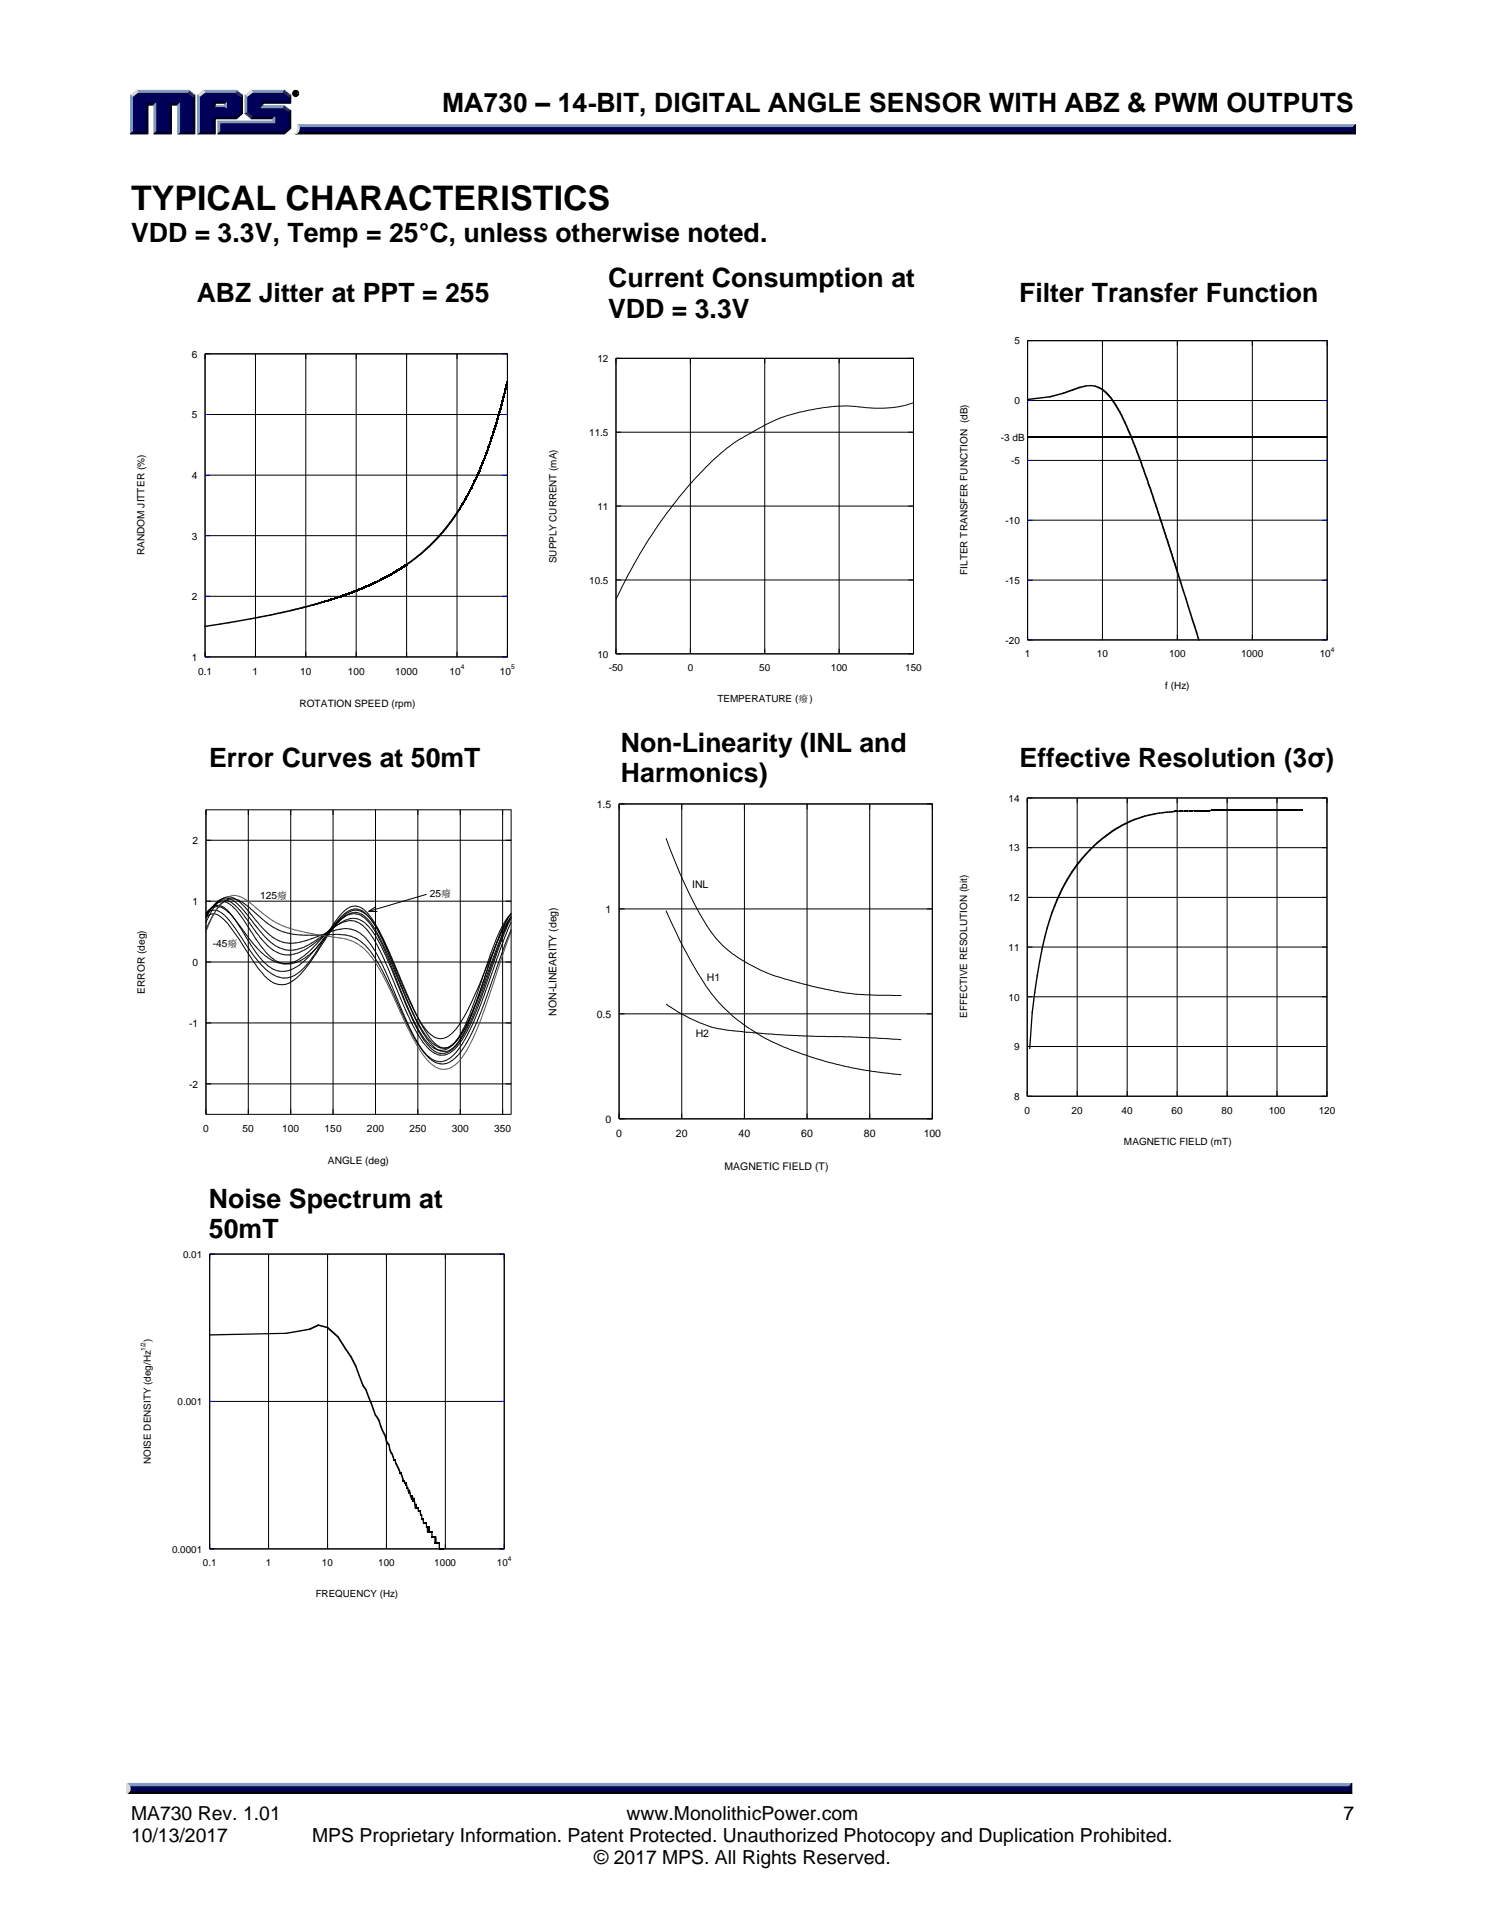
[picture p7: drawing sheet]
<svg xmlns="http://www.w3.org/2000/svg" width="216mm" height="279mm" viewBox="0 0 216 279" stroke-linecap="round" stroke-linejoin="round" font-family="sans-serif">
<defs><g id="words">
<text font-size="4.9" x="19" y="30.5">TYPICAL CHARACTERISTICS</text>
<g font-size="3.9">
<text x="64.3" y="16.3">MA730 – 14-BIT, DIGITAL ANGLE SENSOR WITH ABZ &amp; PWM OUTPUTS</text>
<text x="19" y="35.2">VDD = 3.3V, Temp = 25°C, unless otherwise noted.</text>
<text x="88.4" y="41.7">Current Consumption at</text>
<text x="28.6" y="44">ABZ Jitter at PPT = 255</text>
<text x="88.4" y="46.2">VDD = 3.3V</text>
<text x="148.2" y="44">Filter Transfer Function</text>
<text x="30.4" y="111.5">Error Curves at 50mT</text>
<text x="90.3" y="109.3">Non-Linearity (INL and</text>
<text x="90.3" y="113.8">Harmonics)</text>
<text x="148.2" y="111.5">Effective Resolution (3σ)</text>
<text x="30.4" y="175.7">Noise Spectrum at</text>
<text x="30.4" y="180.1">50mT</text>
</g>
<g font-size="2.8">
<text x="19" y="264.7">MA730 Rev. 1.01</text>
<text x="19" y="267.9">10/13/2017</text>
<text x="45.4" y="267.9">MPS Proprietary Information. Patent Protected. Unauthorized Photocopy and Duplication Prohibited.</text>
<text x="91.1" y="264.7">www.MonolithicPower.com</text>
<text x="195.3" y="264.7">7</text>
<text x="86.4" y="271.2">© 2017 MPS. All Rights Reserved.</text>
</g>
<g font-size="1.5">
<text x="27.9" y="52">6</text>
<text x="147.5" y="50.1">5</text>
<text x="147.5" y="58.8">0</text>
<text x="27.9" y="60.8">5</text>
<text x="145.5" y="64.2">-3 dB</text>
<text x="27.9" y="69.7">4</text>
<text x="147" y="67.5">-5</text>
<text x="146.2" y="76.2">-10</text>
<text x="21" y="80.8" transform="rotate(-90 21 80.8)">RANDOM JITTER (%)</text>
<text x="27.9" y="78.5">3</text>
<text x="27.9" y="87.3">2</text>
<text x="146.2" y="84.9">-15</text>
<text x="146.2" y="93.6">-20</text>
<text x="149" y="95.6">1</text>
<text x="159.5" y="95.6">10</text>
<text x="170" y="95.6">100</text>
<text x="180.4" y="95.6">1000</text>
<text x="191.9" y="95.6">10</text>
<text x="27.9" y="96.1">1</text>
<text x="28.8" y="98.1">0.1</text>
<text x="36.7" y="98.1">1</text>
<text x="43.6" y="98.1">10</text>
<text x="50.6" y="98.1">100</text>
<text x="57.5" y="98.1">1000</text>
<text x="65.3" y="98.1">10</text>
<text x="72.7" y="98.1">10</text>
<text x="169.4" y="100.1">f (Hz)</text>
<text x="43.6" y="102.8">ROTATION SPEED (rpm)</text>
<text x="86.8" y="117.5">1.5</text>
<text x="28" y="122.8">2</text>
<text x="28" y="131.6">1</text>
<text x="37.8" y="130.7">125癈</text>
<text x="62.5" y="130.5">25癈</text>
<text x="100.6" y="129.1">INL</text>
<text x="30.9" y="137.7">-45癈</text>
<text x="88" y="132.8">1</text>
<text x="28" y="140.5">0</text>
<text x="102.8" y="142.6">H1</text>
<text x="21.1" y="144.5" transform="rotate(-90 21.1 144.5)">ERROR (deg)</text>
<text x="27.5" y="149.3">-1</text>
<text x="80.9" y="147.7" transform="rotate(-90 80.9 147.7)">NON-LINEARITY (deg)</text>
<text x="86.8" y="148">0.5</text>
<text x="101.1" y="150.8">H2</text>
<text x="27.5" y="158.2">-2</text>
<text x="29.5" y="164.7">0</text>
<text x="35.3" y="164.7">50</text>
<text x="41" y="164.7">100</text>
<text x="47.2" y="164.7">150</text>
<text x="53.4" y="164.7">200</text>
<text x="59.5" y="164.7">250</text>
<text x="65.7" y="164.7">300</text>
<text x="71.8" y="164.7">350</text>
<text x="88" y="163.3">0</text>
<text x="89.6" y="165.4">0</text>
<text x="98.3" y="165.4">20</text>
<text x="107.4" y="165.4">40</text>
<text x="116.5" y="165.4">60</text>
<text x="125.6" y="165.4">80</text>
<text x="134.3" y="165.4">100</text>
<text x="47.7" y="169.3">ANGLE (deg)</text>
<text x="105.3" y="170.2">MAGNETIC FIELD (T)</text>
</g>
<g font-size="1.4">
<text x="86.9" y="52.7">12</text>
<text x="85.6" y="63.4">11.5</text>
<text x="86.9" y="74.1">11</text>
<text x="80.9" y="81.9" transform="rotate(-90 80.9 81.9)">SUPPLY CURRENT (mA)</text>
<text x="140.7" y="83.6" transform="rotate(-90 140.7 83.6)">FILTER TRANSFER FUNCTION (dB)</text>
<text x="85.6" y="84.9">10.5</text>
<text x="86.9" y="95.6">10</text>
<text x="88.5" y="97.6">-50</text>
<text x="100" y="97.6">0</text>
<text x="110.4" y="97.6">50</text>
<text x="120.8" y="97.6">100</text>
<text x="131.6" y="97.6">150</text>
<text x="104.3" y="102.1">TEMPERATURE (癈)</text>
<text x="146.6" y="116.6">14</text>
<text x="146.6" y="123.8">13</text>
<text x="146.6" y="131.1">12</text>
<text x="146.6" y="138.3">11</text>
<text x="140.6" y="148.1" transform="rotate(-90 140.6 148.1)">EFFECTIVE RESOLUTION (bit)</text>
<text x="146.6" y="145.5">10</text>
<text x="147.4" y="152.8">9</text>
<text x="147.4" y="160">8</text>
<text x="149" y="162">0</text>
<text x="155.8" y="162">20</text>
<text x="163.1" y="162">40</text>
<text x="170.3" y="162">60</text>
<text x="177.6" y="162">80</text>
<text x="184.5" y="162">100</text>
<text x="191.7" y="162">120</text>
<text x="163.4" y="166.5">MAGNETIC FIELD (mT)</text>
<text x="26.6" y="182.9">0.01</text>
<text x="21.9" y="195.2" transform="rotate(-90 21.9 195.2)">)</text>
<text x="25.8" y="204.4">0.001</text>
<text x="21.9" y="213" transform="rotate(-90 21.9 213)">NOISE DENSITY (deg/Hz</text>
<text x="25" y="225.8">0.0001</text>
<text x="29.5" y="227.8">0.1</text>
<text x="38.7" y="227.8">1</text>
<text x="46.8" y="227.8">10</text>
<text x="55" y="227.8">100</text>
<text x="63.1" y="227.8">1000</text>
<text x="72.2" y="227.8">10</text>
<text x="45.9" y="232.2">FREQUENCY (Hz)</text>
</g>
<g font-size="1">
<text x="193.5" y="94.9">4</text>
<text x="67" y="97.4">4</text>
<text x="74.3" y="97.4">5</text>
<text x="21.2" y="196.5" transform="rotate(-90 21.2 196.5)">1/2</text>
<text x="73.9" y="227">4</text>
</g>
</g></defs>
<g fill="#8099bf" stroke="#8099bf" stroke-width=".15">
<path d="M43.3 18.1h153.8l-.4 .7h-153.2z"/>
<path d="M31.3 15.4h1.4l.2 .3h-1.9z"/>
<path d="M36.5 13.1h4.9l-.3 .3h-4.4z"/>
<path d="M35.6 13.8l.3 .3v2.3l-.3 .1z"/>
<path d="M31.7 17.6h8v-.3l.3-.3v.9h-8.1z"/>
<path d="M31.7 17.6l.2 .3v1.3l-.2 .3z"/>
<path d="M38.2 15.4h3.2l-.2 .3h-3.2z"/>
<path d="M29.6 13.1h4.8l-.2 .3h-4.4z"/>
<path d="M28.7 13.8l.3 .3v5.1l-.3 .3z"/>
<path d="M32.9 14.8v.9l-.2-.3v-.4z"/>
<path d="M19.9 13.1h7.6l-.3 .3h-7.1z"/>
<path d="M19 13.8l.2 .3v5.1l-.2 .3z"/>
<path d="M22.4 15.3l.2-.3v4.2l-.2 .3z"/>
<path d="M25.8 15.3l.3-.3v4.2l-.3 .3z"/>
<path d="M18.4 259.4h178.1l-.4 .7h-177.2z"/>
</g>
<g fill="#000" stroke="#000" stroke-width=".15">
<path d="M43.5 18.8h153.2l.4 .7h-154.2a.67 .67 0 0 0 .6-.7zM18.9 260.1h177.3l.3 .8h-178.1z"/>
<path d="M42.5 13.6a.5 .5 0 0 1 1 0 .5 .5 0 0 1-1 0zM42.6 13.6a.4 .4 0 0 0 .8 0 .4 .4 0 0 0-.8 0zM42.8 13.4h.3l.1 .1-.1 .1 .1 .2h-.1l-.1-.2-.1 .2h-.1zM42.9 13.4v.2h.1l.1-.1z"/>
</g>
<g fill="#000026" stroke="#000026" stroke-width=".15">
<path d="M197.1 18.1v1.4l-.4-.4v-.5z"/>
<path d="M36.7 17h3.3l-.3 .3h-3.2z"/>
<path d="M38 14.8h4v-.7l.3-.3v1.2h-4.1v.4l-.2 .3z"/>
<path d="M31.9 19.2h9.2l.9-.7v-2.2l.3-.2v2.6l-.9 .8h-9.7z"/>
<path d="M31 17h3.2l.8-.6v-2.3l.3-.3v2.7l-.9 .8h-3.1v2.2h-2.6l.3-.3h2z"/>
<path d="M31 14.8h1.9l-.2 .2h-1.4v.4l-.3 .3z"/>
<path d="M28.1 14.1l.2-.3v5.7h-2.5l.3-.3h2z"/>
<path d="M21.2 15h1.4l-.2 .3h-.9v4.2h-2.5l.2-.3h2z"/>
<path d="M24.7 15h1.4l-.3 .3h-.9v4.2h-2.5l.2-.3h2.1z"/>
<path d="M196.5 259.4v1.5l-.3-.4v-.6z"/>
</g>
<g fill="#000059" stroke="#000059" stroke-width=".15">
<path d="M43.5 18.6h153.2v.5h-153.3z"/>
<path d="M19.2 14.1l.9-.7h7.1l.9 .7v5.1h-2v-4.2h-1.4v4.2h-2.1v-4.2h-1.4v4.2h-2z"/>
<path d="M29 14.1l.8-.7h2.1v1.4h-.9v.9h1.9v-.9h-1.2v-1.4h2.5l.8 .7v2.3l-.8 .6h-3.2v2.2h-2z"/>
<path d="M31.9 17.9h8v-.9h-3.2l-.8-.6v-2.3l.8-.7h4.4l.9 .7v.7h-4v.9h3.1l.9 .6v2.2l-.9 .7h-9.2z"/>
<path d="M18.9 259.9h177.3v.6h-177.3z"/>
</g>
<g fill="#d9d9d9" stroke="#d9d9d9" stroke-width=".15">
<path d="M43.3 18.1l.2 .5a.81 .81 0 0 1-.6 .9 .95 .95 0 0 0 .4-1.2z"/>
<path d="M35.6 13.8l.9-.7 .2 .3-.8 .7z"/>
<path d="M28.7 13.8l.9-.7 .2 .3-.8 .7z"/>
<path d="M19 13.8l.9-.7 .2 .3-.9 .7z"/>
<path d="M18.4 259.4l.5 .5v.5l-.5 .5z"/>
</g>
<g fill="#1a5999" stroke="#1a5999" stroke-width=".15">
<path d="M35.6 16.5l.3-.1 .8 .6-.2 .3z"/>
<path d="M41.4 15.4l.9 .7-.3 .2-.9-.6z"/>
<path d="M34.4 13.1l.9 .7-.3 .3-.8-.7z"/>
<path d="M27.5 13.1l.8 .7-.2 .3-.9-.7z"/>
<path d="M41.4 13.1l.9 .7-.3 .3-.9-.7z"/>
</g>
<g fill="none" stroke="#000" stroke-width=".15">
<path d="M29.8 51.5h44M29.8 51.5v44.1M29.8 51.5v.7M29.8 51.4v44.1M37.1 52.2v-.7v44.1M44.5 52.2v-.7v44.1M51.8 52.2v-.7v44.1M59.1 52.2v-.7v44.1M66.4 52.2v-.7v44.1M73.8 52.2v-.7v44.1M73.8 51.4v44.1v-.7M89.6 52.1h43.3"/>
<path d="M89.6 52.1v43M89.6 52.1h.7M89.6 52.1v.8M100.4 52.9v-.8v43M111.2 52.9v-.8v43M116.2 60l-.4 .1M116.7 59.9l-.5 .1M117.1 59.8l-.4 .1M117.6 59.7l-.5 .1M118 59.6l-.5 .1M118.4 59.5l-.5 .1M118.9 59.4l-.5 .1"/>
<path d="M119.3 59.4h-.5M119.7 59.3l-.4 .1M120.2 59.3h-.5M120.6 59.2l-.5 .1M121 59.1l-.4 .1M121.5 59.1h-.5M121.9 59.1h-.4M122 52.9v-.8v43M122.7 59l1 .1M122.8 59l-.9 .1M123.7 59.1h.9M124.5 59.1l.5 .1"/>
<path d="M124.9 59.2h.5M125.4 59.2l.9 .1M126.3 59.3l.9 .1M127.1 59.4h.9M128 59.4h.5M128.9 59.3l-.4 .1M129.4 59.3h-.5M129.8 59.3h-.5M130.2 59.2l-.4 .1M130.7 59.2h-.5M131.1 59.1l-.5 .1M131.5 59l-.4 .1"/>
<path d="M132 58.9l-.5 .1M132.1 52.1h.7M132.4 58.7l-.5 .2M132.8 52.1v43M132.8 52.1v.8M132.9 58.6l-.5 .1M149.4 58.3h43.6M149.4 49.5h43.6M149.4 49.5v43.6M149.4 49.5v.8M160.3 50.3v-.8v43.6M171.2 50.3v-.8v43.6"/>
<path d="M182.1 50.3v-.8v43.6M193 50.3v-.8v43.6M193 49.5v43.6v-.8M29.8 77.9h44M29.8 69.1h44M29.8 60.3h44M90.3 73.6h-.7h43.3M90.3 62.9h-.7h43.3M93.5 79.8l-.5 .7M93.9 79.1l-.4 .7M94.4 78.4l-.5 .7M95.3 77.1l-.9 1.3"/>
<path d="M95.7 76.4l-.5 .7M96.1 75.8l-.4 .6M96.6 75.2l-.5 .6M97 74.6l-.4 .6M97.5 74l-.5 .6M97.9 73.5l-.5 .5M98.7 72.3l-.9 1.2M99.2 71.8l-.5 .5M99.6 71.2l-.4 .6M100.1 70.7l-.5 .5M100.5 70.2l-.5 .5M100.9 69.8l-.4 .4"/>
<path d="M101.4 69.3l-.5 .5M101.8 68.8l-.4 .5M102.7 67.9l-.9 .9M103.6 67.1l-1 .8M104 66.7l-.5 .4M104.5 66.3l-.5 .4M105.3 65.5l-.9 .8M106.2 64.8l-.9 .7M107.1 64.2l-.9 .6M107.9 63.7l-.9 .5M108.8 63.2l-.9 .5M109.3 63l-.5 .2"/>
<path d="M109.7 62.7l-.5 .3M110.1 62.4l-.4 .3M110.6 62.2l-.5 .2M111 62l-.5 .2M111.4 61.7l-.4 .3M111.9 61.5l-.5 .2M112.3 61.3l-.5 .2M112.7 61.1l-.4 .2M113.2 60.9l-.5 .2M113.6 60.7l-.5 .2M114.5 60.4l-.9 .3M115.4 60.2l-.9 .2"/>
<path d="M115.8 60.1l-.5 .1M132.1 73.6h.7M132.1 62.9h.7M149.4 75.7h43.6M149.4 67h43.6M29.8 95.5h44M29.8 86.7h44M29.8 94.8v.7M37.1 94.8v.7M44.5 94.8v.7M51.8 94.8v.7M59.1 94.8v.7"/>
<path d="M66.4 94.8v.7M89.6 95.1h43.3M89.6 95.1h.7M89.6 94.4v.7M90 86.3l-.4 .9M90.3 84.4h-.7h43.3M90.5 85.4l-.5 .9M90.9 84.5l-.5 .9M91.3 83.7l-.4 .8M91.8 82.9l-.5 .8M92.2 82.1l-.5 .8M92.7 81.3l-.5 .8"/>
<path d="M93.1 80.5l-.5 .8M100.4 94.4v.7M111.2 94.4v.7M122 94.4v.7M132.1 95.1h.7M132.1 84.4h.7M132.8 94.4v.7M149.4 93.1h43.6M149.4 84.4h43.6M149.4 92.3v.8M160.3 92.3v.8M171.2 92.3v.8"/>
<path d="M182.1 92.3v.8M29.9 117.8v44.3M29.9 117.8v.7M29.9 117.8h44.4M36.1 118.5v-.7v44.3M42.3 118.5v-.7v44.3M48.4 118.5v-.7v44.3M54.6 118.5v-.7v44.3M60.7 118.5v-.7v44.3M66.9 118.5v-.7v44.3M73.1 118.5v-.7v44.3M74.3 117.8v44.3"/>
<path d="M90 116.9h45.6M90 116.9v45.9M90 116.9h.8M90 116.9v.8M90 116.9v45.8M99.1 117.7v-.8v45.9M108.2 117.7v-.8v45.9M117.3 117.7v-.8v45.9M126.4 117.7v-.8v45.9M134.8 116.9h.7M135.5 116.9v45.9M135.5 116.9v.8"/>
<path d="M135.5 116.9v45.8M149.3 116.1h43.7M149.3 116.1v43.4M149.3 116.1h.8M149.3 116.1v.7M149.3 116v43.4M156.6 116.8v-.7v43.4M163.9 116.8v-.7v43.4M171.1 116.8v-.7v43.4M178.4 116.8v-.7v43.4M185.7 116.8v-.7v43.4M192.2 116.1h.7"/>
<path d="M192.9 116.1v43.4M192.9 116.1v.7M192.9 116v43.4M30.1 132.8l-.2 .1M30.1 132.7l-.2 .1M30.1 132.7l-.2 .2M30.1 133l-.2 .2M30.1 133.1l-.2 .2M30.1 133.3l-.2 .2M30.1 133.9l-.2 .2M30.1 134.9l-.2 .3M30.2 132.7l-.1 .1"/>
<path d="M30.2 132.5l-.1 .2M30.2 132.6l-.1 .1M30.2 132.8l-.1 .2M30.2 132.9l-.1 .2M30.2 133.1l-.1 .2M30.2 133.6l-.1 .3M30.2 134.6l-.1 .3M30.3 132.6l-.1 .1M30.3 132.4l-.1 .1M30.3 132.4l-.1 .2M30.3 132.7l-.1 .1M30.3 132.7l-.1 .2"/>
<path d="M30.3 132.8l-.1 .3M30.3 133.4l-.1 .2M30.3 134.4l-.1 .2M30.4 133.1l-.5 .3M30.4 132.5l.2-.2-.2 .2M30.5 132.5l-.2 .1M30.5 132.3l-.2 .1M30.5 132.4h-.2M30.5 132.5l-.2 .2M30.5 132.6l-.2 .2M30.5 133.1l-.2 .3M30.5 134.1l-.2 .3"/>
<path d="M30.6 132.3l.1-.1-.1 .1M30.6 132.5h-.2M30.6 132.2l-.2 .1M30.6 132.3l-.2 .1M30.6 132.4l-.2 .2M30.6 132.9l-.2 .2M30.6 133.9l-.2 .2M30.7 139.9h-.8h44.4M30.7 131.1h-.8h44.4M30.7 122.2h-.8h44.4M30.7 132.4l-.1 .1M30.7 132l-.1 .2"/>
<path d="M30.7 132.2l-.1 .2M30.7 132.7l-.1 .2M30.7 133.7l-.1 .2M30.8 132.9h.5M30.8 132.4h-.1M30.8 132h-.1M30.8 132l-.1 .2 .1-.1M30.8 132l-.1 .2M30.8 132.4l-.1 .3M30.8 133.4l-.1 .3M30.9 132.9l-.5 .2M30.9 132.4h.2"/>
<path d="M30.9 131.8l.2-.1-.2 .2M31 132.4h-.2M31 131.9l-.2 .1M31 132l-.2 .1M31 131.8l-.2 .2 .2-.1M31 132.3l-.2 .1M31 133.2l-.2 .2M31.1 132.4h.2M31.1 131.8l.2-.1-.2 .4M31.1 131.8l-.2 .1M31.1 132h-.2M31.1 132.1l-.2 .2"/>
<path d="M31.1 133l-.2 .2M31.2 131.6l-.1 .1M31.3 132.9l.5 .2M31.3 132.4h.2l-.2 .2M31.3 131.9l-.2 .1M31.3 131.6l-.2 .2M31.3 131.5l-.1 .1M31.3 131.4l-.1 .2M31.3 132.6l-.2 .4M31.4 131.9h.2M31.5 131.6l-.2 .1h.2M31.5 131.9h-.2"/>
<path d="M31.5 131.5l-.2 .1M31.5 131.3l-.2 .2M31.5 131.3l-.2 .1M31.5 132.4l.2 .1M31.5 131.7h.2M31.5 131.9h.2M31.6 132.2l-.2 .2h.2M31.6 131.7h-.2M31.6 131.4l-.2 .1M31.6 131.3h-.2M31.6 131.2l-.2 .1M31.6 131.4l-.2 .2"/>
<path d="M31.7 132.5l.3 .1M31.7 131.7h.3l-.3 .3M31.7 131.9h.3M31.7 131.2l.3-.2-.3 .3M31.7 131.3l-.2 .1M31.7 131.2l-.2 .1M31.7 131.1l-.2 .1M31.7 132l-.2 .2M31.7 133.1l.5 .3M31.9 132.6l.3 .1M31.9 131.9l.3 .1M32 131.2l-.3 .1"/>
<path d="M32 130.9l-.3 .2M32.2 133.4l.5 .4M32.2 132.7l.1 .1M32.2 131.8h.1M32.2 132h.1M32.2 131.2h.1M32.2 131.5l-.3 .2 .3 .1M32.2 131.2h-.3M32.2 130.8l-.3 .2 .3-.1M32.2 130.8l-.3 .1M32.3 132.8l.3 .2M32.3 131.8l.3 .2"/>
<path d="M32.3 132l.3 .2M32.3 131.2h.3l-.3 .2M32.3 130.9h.3M32.3 130.9h-.1M32.3 130.7l-.1 .1M32.3 130.8h-.1M32.3 131.4l-.1 .1M32.5 133l.3 .2M32.5 132l.3 .2M32.5 132.2l.3 .1M32.5 130.9h.3M32.6 130.7h-.3"/>
<path d="M32.6 130.6l-.3 .2M32.6 133.8l.5 .5M32.8 133.2l.1 .2M32.8 132.2l.1 .1M32.8 132.3l.1 .1M32.8 131.2h.1M32.8 130.9h.1l-.1 .1M32.8 130.6h.1M32.8 131l-.3 .2h.3M32.8 130.6l-.3 .1M32.8 130.5l-.3 .1M32.9 133.4l.2 .1"/>
<path d="M32.9 132.3l.2 .1M32.9 132.4l.2 .1M32.9 131.2l.2 .1M32.9 130.6h.2M32.9 130.5h-.1M33 133.5l.2 .2M33 132.4l.2 .1M33 132.5l.2 .1M33 131.3h.2M33 130.9l.2 .1M33 130.6l.2 .1M33 130.5h.2"/>
<path d="M33.1 130.9h-.2h.2M33.1 130.5h-.2M33.1 134.3l.4 .6M33.1 133.7l.2 .1M33.1 132.5l.2 .1M33.1 132.6l.2 .1M33.1 131.3l.2 .1M33.1 131h.2M33.1 130.7h.2M33.1 130.5h.2M33.2 130.8l-.2 .1M33.3 133.8l.1 .1"/>
<path d="M33.3 132.6l.1 .2M33.3 132.7l.1 .1M33.3 131.4l.1 .1M33.3 131l.1 .1M33.3 130.7h.1M33.3 130.5h.1M33.3 130.8h-.2M33.4 133.9l.1 .2M33.4 132.8l.1 .1M33.4 132.8l.1 .2M33.4 131.5l.1 .1M33.4 131.1l.1 .1"/>
<path d="M33.4 130.7l.1 .1M33.4 130.5h.1M33.4 130.8h-.1M33.5 134.9l.9 1.2M33.5 134.1l.2 .2M33.5 132.9l.2 .1M33.5 133l.2 .1M33.5 131.6l.2 .1M33.5 131.2h.2M33.5 130.8h.2M33.5 130.5h.2M33.5 130.7h.2"/>
<path d="M33.5 130.7l-.1 .1M33.6 134.3l.2 .1M33.6 133l.2 .2M33.6 133.1l.2 .1M33.6 131.7l.2 .1M33.6 131.2l.2 .1M33.6 130.8l.2 .1M33.6 130.5h.2M33.6 130.7h.2M33.8 134.4l.1 .2M33.8 133.2l.1 .1M33.8 133.2l.1 .2"/>
<path d="M33.8 131.8l.1 .1M33.8 131.3l.1 .1M33.8 130.9l.1 .1M33.8 130.5l.1 .1M33.8 130.7h.1M33.9 134.6l.1 .2M33.9 133.3l.1 .2M33.9 133.4l.1 .2M33.9 131.9l.1 .1M33.9 131.4l.1 .1M33.9 131l.1 .1M33.9 130.6h.1"/>
<path d="M33.9 130.7h.1M34 134.8l.2 .1M34 133.5l.2 .2-.2-.1M34 132l.2 .2M34 131.5l.2 .1M34 131.1h.2M34 130.6l.2 .1M34 130.7l.2 .1M34.1 134.9l.2 .2M34.1 133.7l.2 .2M34.1 132.2l.2 .1M34.1 131.6l.2 .1"/>
<path d="M34.1 131.1l.2 .1M34.1 130.7l.2 .1h-.2M34.3 135.1l.1 .2M34.3 132.3l.1 .1M34.3 131.7l.1 .2M34.3 131.2l.1 .1M34.3 130.8h.1M34.4 135.3l.1 .2M34.4 134.1l.1 .1M34.4 134l.1 .2M34.4 132.4l.1 .1M34.4 131.9l.1 .1"/>
<path d="M34.4 131.3l.1 .1M34.4 136.1l.5 .7M34.4 134l-.1-.1 .1 .2M34.5 135.5l.3 .3M34.5 134.2l.3 .4M34.5 134.2l.3 .3M34.5 132.5l.3 .4M34.5 132l.3 .3M34.5 131.4l.3 .3M34.5 130.9l.3 .2M34.5 130.9h.3M34.5 130.9l-.1-.1 .1 .1"/>
<path d="M34.7 135.8l.2 .2M34.7 134.6l.2 .2M34.7 134.5l.2 .2M34.7 132.9l.2 .1M34.7 132.3l.2 .1M34.7 131.7l.2 .1M34.7 131.1l.2 .1M34.7 130.9l.2 .1M34.9 136.8l.4 .7M34.9 136l.1 .2M34.9 134.8l.1 .2M34.9 134.7l.1 .1"/>
<path d="M34.9 133l.1 .2M34.9 132.4l.1 .1M34.9 131.8l.1 .1M34.9 131.2l.1 .1M34.9 131l.1 .1M35 136.2l.2 .2M35 135l.2 .2M35 134.8l.2 .2M35 133.2l.2 .2M35 132.5l.2 .2M35 131.9l.2 .1M35 131.3l.2 .1"/>
<path d="M35 131.1l.2 .1M35.1 136.4l.3 .4M35.1 135.2l.3 .4M35.1 135l.3 .3M35.1 133.4l.3 .3M35.1 132.7l.3 .3M35.1 132l.3 .3M35.1 131.4l.3 .3M35.1 131.2l.3 .1M35.3 137.5l.5 .7M35.4 136.8l.2 .3M35.4 135.6l.2 .4"/>
<path d="M35.4 135.3l.2 .4M35.4 133.7l.2 .4M35.4 133l.2 .3M35.4 132.3l.2 .3M35.4 131.7l.2 .2M35.4 131.3l.2 .2M35.6 137.1l.2 .2M35.6 136l.2 .2M35.6 135.7l.2 .1M35.6 134.1l.2 .2M35.6 133.3l.2 .2M35.6 132.6l.2 .2"/>
<path d="M35.6 131.9l.2 .2M35.6 131.5l.2 .1M35.7 137.3l.2 .2M35.7 136.2l.2 .2M35.7 135.8l.2 .2M35.7 134.3l.2 .2M35.7 133.5l.2 .2M35.7 132.8l.2 .2M35.7 132.1l.2 .1M35.7 131.6l.2 .1M35.8 138.2l.5 .7M35.9 137.5l.1 .2"/>
<path d="M35.9 136.4l.1 .2M35.9 136l.1 .2M35.9 134.5l.1 .2M35.9 133.7l.1 .1M35.9 133l.1 .1M35.9 132.2l.1 .2M35.9 131.7l.1 .1M36 137.7l.1 .2M36 136.6l.1 .2M36 136.2l.1 .1M36 134.7l.1 .2M36 133.8l.1 .2"/>
<path d="M36 133.1l.1 .1M36 132.4l.1 .1M36 131.8l.1 .1M36.1 137.9l.2 .1M36.1 136.8l.2 .2M36.1 136.3l.2 .2M36.1 134.9l.2 .1M36.1 134l.2 .2M36.1 133.2l.2 .2M36.1 132.5l.2 .1M36.1 131.9l.2 .1M36.2 138.9l.9 1.3"/>
<path d="M36.2 138l.2 .2M36.2 137l.2 .2M36.2 136.5l.2 .2M36.2 135l.2 .2M36.2 134.2l.2 .2M36.2 133.4l.2 .2M36.2 132.6l.2 .2M36.2 132l.2 .1M36.3 138.2l.2 .2M36.3 137.2l.2 .2M36.3 136.7l.2 .1M36.3 135.2l.2 .2"/>
<path d="M36.3 134.4l.2 .1M36.3 133.6l.2 .1M36.3 132.8l.2 .2M36.3 132.1l.2 .1M36.5 138.4l.1 .2M36.5 137.4l.1 .2M36.5 136.8l.1 .2M36.5 135.4l.1 .2M36.5 134.5l.1 .2M36.5 133.7l.1 .2M36.5 133l.1 .1M36.5 132.2l.1 .1"/>
<path d="M36.6 138.6l.1 .2M36.6 137.6l.1 .2M36.6 137l.1 .1M36.6 135.6l.1 .2M36.6 134.7l.1 .2M36.6 133.9l.1 .2M36.6 133.1l.1 .1M36.6 132.3l.1 .1M36.7 138.8l.2 .1M36.7 137.8l.2 .2M36.7 137.1l.2 .2M36.7 135.8l.2 .2"/>
<path d="M36.7 134.9l.2 .1M36.7 134.1l.2 .1M36.7 133.2l.2 .2M36.7 132.4l.2 .1M36.8 138.9l.2 .2M36.8 138l.2 .2M36.8 137.3l.2 .1M36.8 136l.2 .2M36.8 135l.2 .2M36.8 134.2l.2 .2M36.8 133.4l.2 .2M36.8 132.5l.2 .1"/>
<path d="M37 139.1l.1 .2M37 138.2l.1 .2M37 137.4l.1 .2M37 136.2l.1 .2M37 135.2l.1 .2M37 134.4l.1 .1M37 133.6l.1 .1M37 132.6l.1 .2M37.1 139.3l.2 .1M37.1 138.4l.2 .1M37.1 137.6l.2 .1M37.1 136.4l.2 .2"/>
<path d="M37.1 135.4l.2 .2M37.1 134.5l.2 .2M37.1 133.7l.2 .2M37.1 132.8h.2M37.2 139.4l.2 .2M37.2 138.5l.2 .2M37.2 137.7l.2 .1M37.2 136.6l.2 .2M37.2 135.6l.2 .1M37.2 134.7l.2 .2M37.2 133.9l.2 .1M37.2 132.8l.2 .2"/>
<path d="M37.3 139.6l.3 .3M37.3 138.7l.3 .3M37.3 137.8l.3 .3M37.3 136.8l.3 .3M37.3 135.7l.3 .3M37.3 134.9l.3 .3M37.3 134l.3 .3M37.3 133l.3 .2M37.6 139.9l.1 .1M37.6 139l.1 .2M37.6 138.1l.1 .1M37.6 137.1l.1 .2"/>
<path d="M37.6 136l.1 .2M37.6 135.2l.1 .1M37.6 134.3l.1 .2M37.6 133.2l.1 .1M37.7 139.2l.2 .1M37.7 138.2l.2 .2M37.7 137.3l.2 .2M37.7 136.2l.2 .2M37.7 135.3l.2 .2M37.7 134.5l.2 .1M37.7 133.3l.2 .1M37.8 139.3l.2 .2"/>
<path d="M37.8 138.4l.2 .1M37.8 137.5l.2 .1M37.8 136.4l.2 .1M37.8 135.5l.2 .1M37.8 134.6l.2 .1M37.8 133.4l.2 .1M38 139.5l.2 .2M38 138.5l.2 .2M38 137.6l.2 .3M38 136.5l.2 .3M38 135.6l.2 .3M38 134.7l.2 .3"/>
<path d="M38 133.5l.2 .2M38.2 139.7l.2 .2M38.2 138.7l.2 .1M38.2 137.9l.2 .2M38.2 136.8l.2 .1M38.2 135.9l.2 .1M38.2 135l.2 .1M38.2 133.7l.2 .1M38.3 139.9l.2 .1M38.3 138.8l.2 .1M38.3 138.1l.2 .1M38.3 136.9l.2 .2"/>
<path d="M38.3 136l.2 .2M38.3 135.1l.2 .2M38.3 133.8l.2 .1M38.4 138.9l.2 .1M38.4 138.2l.2 .2M38.4 137.1l.2 .1M38.4 136.2l.2 .1M38.4 135.3l.2 .1M38.4 133.9l.2 .2M38.6 139l.2 .2M38.6 138.4l.2 .3M38.6 137.2l.2 .2"/>
<path d="M38.6 136.3l.2 .2M38.6 135.4l.2 .2M38.6 134.1l.2 .1M38.8 139.2l.2 .1M38.8 138.7l.2 .1M38.8 137.4l.2 .2M38.8 136.5l.2 .2M38.8 135.6l.2 .1M38.8 134.2l.2 .1M38.9 139.3l.2 .1M38.9 138.8l.2 .1M38.9 137.6l.2 .1"/>
<path d="M38.9 136.7l.2 .1M38.9 135.7l.2 .1M38.9 134.3l.2 .1M39.1 139.4h.1M39.1 138.9l.1 .1M39.1 137.7l.1 .1M39.1 136.8l.1 .1M39.1 135.8l.1 .2M39.1 134.4l.1 .1M39.2 139.4l.1 .1M39.2 139l.1 .2M39.2 137.8l.1 .1"/>
<path d="M39.2 136.9l.1 .1M39.2 136l.1 .1M39.2 134.5l.1 .1M39.3 139.5l.2 .1M39.3 139.2l.2 .1M39.3 137.9l.2 .1M39.3 137l.2 .1M39.3 136.1h.2M39.3 134.6l.2 .1M39.4 139.6l.2 .1M39.4 139.3h.2M39.4 138l.2 .1"/>
<path d="M39.4 137.1l.2 .1M39.4 136.1l.2 .1M39.4 134.7l.2 .1M39.6 139.7h.1M39.6 139.3l.1 .1M39.6 138.1l.1 .1M39.6 137.2l.1 .1M39.6 136.2l.1 .1M39.6 134.8h.1M39.7 139.7l.1 .1M39.7 139.4l.1 .1M39.7 138.2h.1"/>
<path d="M39.7 137.3l.1 .1M39.7 136.3l.1 .1M39.7 134.8l.1 .1M39.8 139.8h.2M39.8 139.5l.2 .1M39.8 138.2l.2 .1M39.8 137.4l.2 .1M39.8 136.4l.2 .1M39.8 134.9l.2 .1M39.9 139.8l.2 .1M39.9 139.6l.2 .1M39.9 138.3l.2 .1"/>
<path d="M39.9 137.5l.2 .1M39.9 136.5l.2 .1M39.9 135h.2M40.1 139.9h.1M40.1 139.7l.1 .1M40.1 138.4h.1M40.1 137.6h.1M40.1 136.6h.1M40.1 135l.1 .1M40.2 139.9l.1 .1M40.2 139.8h.1M40.2 138.4l.1 .1"/>
<path d="M40.2 137.6l.1 .1M40.2 136.6l.1 .1M40.2 135.1l.1 .1M40.3 140h.2M40.3 139.8l.2 .1M40.3 138.5l.2 .1M40.3 137.7l.2 .1M40.3 136.7l.2 .1M40.3 135.2h.2M40.4 139.9l.2 .1M40.4 138.6h.2M40.4 137.8h.2"/>
<path d="M40.4 136.8h.2M40.4 135.2l.2 .1M40.5 140h.3M40.5 138.6l.3 .1M40.5 137.8l.3 .1M40.5 136.8l.3 .1M40.5 135.3l.3 .1M40.8 138.7l.3 .1M40.8 137.9l.3 .1M40.8 136.9l.3 .1M40.8 135.4l.3 .1M41 138.8l.3 .1"/>
<path d="M41 138l.3 .1M41 137l.3 .1M41 135.5l.3 .1M41.3 138.9h.1M41.3 138.1h.1M41.3 137.1h.1M41.3 135.6h.1M41.4 138.9h.3M41.4 138.1l.3 .1M41.4 137.1h.3M41.4 135.6l.3 .1M41.6 138.9h.2"/>
<path d="M41.6 138.2h.2M41.6 137.1l.2 .1M41.6 135.7h.2M41.8 138.9h.1M41.8 138.2h.1M41.8 137.2h.1M41.8 135.7h.1M41.9 138.9h.1M41.9 138.2h.1M41.9 137.2h.1M41.9 135.7h.1M42 138.9h.2"/>
<path d="M42 138.2h.2M42 137.2h.2M42 135.7l.2 .1M42.1 138.2h.2M42.1 137.2h.2M42.1 135.8h.2M42.3 138.9h.1M42.3 138.2h.1M42.3 137.2h.1M42.3 135.8h.1M42.3 138.9h-.2M42.4 138.2h.2"/>
<path d="M42.4 137.2h.2M42.4 135.8l.2 .1M42.5 137.2h.2M42.5 135.9h.2M42.6 140h-.2M42.6 138.8l-.2 .1M42.6 138.8h.2M42.6 138.2h.2M42.6 135.9h.2M42.7 140h-.2M42.7 138.8h-.2M42.7 138.2h-.2"/>
<path d="M42.8 137.2h.1M42.8 135.9h.1M42.8 139.9l-.2 .1M42.8 137.2h-.2M42.9 135.9h.1M42.9 139.8l-.1 .1M42.9 138.7l-.1 .1M42.9 138.1l-.1 .1M43 135.9l.3 .1M43 140h-.1M43 139.8h-.1M43 138.7h-.1"/>
<path d="M43 138.1h-.1M43 137.1l-.1 .1M43.3 136h.1M43.3 139.9l-.3 .1M43.3 139.7l-.3 .1M43.3 138.6l-.3 .1M43.3 138.1h-.3M43.3 137.1h-.3M43.4 137.1h.1M43.4 136h.1M43.4 139.9h-.1M43.4 139.6l-.1 .1"/>
<path d="M43.4 138.6h-.1M43.4 138l-.1 .1M43.4 137.1h-.1M43.5 136h.2M43.5 139.8l-.1 .1M43.5 139.5l-.1 .1M43.5 138.5l-.1 .1M43.5 138h-.1M43.6 136h.3M43.7 139.7l-.2 .1M43.7 139.4l-.2 .1M43.7 138.5h-.2"/>
<path d="M43.7 138h-.2M43.7 137l-.2 .1M43.9 136h.1M43.9 139.6l-.3 .1M43.9 139.3l-.3 .1M43.9 138.4l-.3 .1M43.9 137.9l-.3 .1M43.9 137h-.3M44 136h.3M44 140l-.1 .1M44 139.6h-.1M44 139.2l-.1 .1"/>
<path d="M44 138.3l-.1 .1M44 137.8l-.1 .1M44 136.9l-.1 .1M44.2 136h.3M44.3 139.8l-.3 .2M44.3 139.4l-.3 .2M44.3 139l-.3 .2M44.3 138.2l-.3 .1M44.3 137.8h-.3M44.3 136.9h-.3M44.5 136h.1M44.5 139.6l-.3 .2"/>
<path d="M44.5 139.2l-.3 .2M44.5 138.8l-.3 .2M44.5 138l-.3 .2M44.5 137.6l-.3 .2M44.5 136.8l-.3 .1M44.6 136h.2M44.6 139.4l-.1 .2M44.6 139.2h-.1M44.6 138.7l-.1 .1M44.6 138h-.1M44.6 137.6h-.1M44.6 136.8h-.1"/>
<path d="M44.7 136h.2M44.8 139.3l-.2 .1M44.8 139l-.2 .2M44.8 138.6l-.2 .1M44.8 137.9l-.2 .1M44.8 137.5l-.2 .1M44.8 136.7l-.2 .1M44.9 136h.2M44.9 139.2l-.2 .1M44.9 138.9l-.2 .1M44.9 138.5l-.2 .1M44.9 137.8l-.2 .1"/>
<path d="M44.9 137.4l-.2 .1M44.9 136.7h-.2M45.1 136h.2M45.1 139.7l-.2 .3M45.1 138.9l-.2 .3M45.1 138.8l-.2 .1M45.1 138.2l-.2 .3M45.1 137.6l-.2 .2M45.1 137.3l-.2 .1M45.1 136.6l-.2 .1M45.2 139.8l-.5 .7M45.2 136h.2"/>
<path d="M45.3 139.5l-.2 .2M45.3 138.8l-.2 .1M45.3 138.6l-.2 .2M45.3 138.1l-.2 .1M45.3 137.6h-.2M45.3 137.2l-.2 .1M45.3 136.6h-.2M45.4 136h.1M45.4 139.3l-.2 .2M45.4 138.6l-.2 .2M45.4 138.5l-.2 .1M45.4 138l-.2 .1"/>
<path d="M45.4 137.5l-.2 .1M45.4 137.1l-.2 .1M45.4 136.5l-.2 .1M45.5 136h.1M45.5 139.2l-.1 .1M45.5 138.5l-.1 .1M45.5 138.4l-.1 .1M45.5 137.9l-.1 .1M45.5 137.4l-.1 .1M45.5 137.1h-.1M45.5 136.5h-.1M45.6 138.3l.2-.1-.2 .2"/>
<path d="M45.6 136h.2M45.6 139l-.1 .2M45.6 138.4l-.1 .1M45.6 138.3l-.1 .1M45.6 137.8l-.1 .1M45.6 137.3l-.1 .1M45.6 137l-.1 .1M45.6 136.4l-.1 .1M45.7 139.2l-.5 .6M45.7 136h.2M45.8 138.8l-.2 .2M45.8 137.6l-.2 .2"/>
<path d="M45.8 137.2l-.2 .1M45.8 136.9l-.2 .1M45.8 136.4h-.2M45.8 136h.2M45.9 138.6l-.2 .2M45.9 138l-.2 .2M45.9 137.5l-.2 .1M45.9 137.1l-.2 .1M45.9 136.8l-.2 .1M45.9 136.3l-.2 .1M46 136h.1M46 138.4l-.2 .2"/>
<path d="M46 137.9l-.2 .1M46 137.4l-.2 .1M46 137l-.2 .1M46 136.8h-.2M46 136.3h-.2M46.1 136h.1M46.1 138.5l-.5 .7M46.1 138.3l-.1 .1M46.1 137.8l-.1 .1 .1-.1M46.1 137.2l-.1 .2M46.1 136.9l-.1 .1M46.1 136.7l-.1 .1"/>
<path d="M46.1 136.2l-.1 .1M46.2 136h.3M46.2 138l-.1 .3M46.2 137.6l-.1 .2M46.2 137.1l-.1 .1M46.2 136.8l-.1 .1M46.2 136.6l-.1 .1M46.2 136.2h-.1M46.5 136h.2l-.2 .1M46.5 137.7l-.3 .3M46.5 137.3l-.3 .3M46.5 137.4l-.3 .2"/>
<path d="M46.5 136.8l-.3 .3M46.5 136.6l-.3 .2M46.5 136.4l-.3 .2M46.5 136.1l-.3 .1M46.5 137.8l-.4 .7M46.7 137.3l-.2 .4M46.7 137l-.2 .3M46.7 137.1l-.2 .3M46.7 136.6l-.2 .2M46.7 136.4l-.2 .2M46.7 136.2l-.2 .2M46.8 137l.3-.3-.3 .4"/>
<path d="M46.8 136h.2M46.9 137.1l-.2 .2M46.9 136.8l-.2 .2M46.9 137l-.2 .1M46.9 136.4l-.2 .2M46.9 136.3l-.2 .1M46.9 136.1l-.2 .1M46.9 136h-.2h.2M46.9 136h.2M47 136l-.2 .1M47 137.1l-.5 .7M47.1 135.9l.2-.1-.2 .2"/>
<path d="M47.1 136h.1M47.1 136.5l-.3 .3M47.1 136.1l-.3 .3M47.1 136.1l-.3 .2M47.1 136h-.2M47.1 135.9l-.3 .1M47.2 136h.1M47.2 136l-.1 .1M47.3 136.3l-.2 .4 .2-.3M47.3 136.1l-.2 .4M47.3 135.9l-.1 .1M47.4 136.4l-.4 .7"/>
<path d="M47.4 135.7l.2-.1-.2 .1h.2M47.4 136h.2M47.5 136.1l-.2 .2M47.5 136l-.2 .1M47.5 136.2l-.2 .2M47.5 135.7l-.2 .2 .2-.1M47.5 136h-.2M47.6 136h.1M47.6 135.9l-.2 .2M47.6 135.8l-.2 .2M47.6 136.1l-.2 .1M47.6 135.7l-.2 .1"/>
<path d="M47.7 136h.3M47.7 135.7l-.1 .2M47.7 135.7l-.1 .1M47.7 135.9l-.1 .2M47.7 135.5l-.1 .1 .1-.1M47.7 135.6l-.1 .1M47.7 135.7h-.1M47.8 135.5l-.1 .2M47.8 135.8l-.1 .1M47.8 135.5l-.1 .1M47.9 135.8l-.5 .6M48 135.3l-.3 .4"/>
<path d="M48 135.3l-.2 .2M48 135.6l-.2 .2M48 135.2l-.3 .3M48 135.4l-.2 .1M48 135.3l-.3 .2M48 135.6l-.3 .1M48.1 135.9h.1M48.1 135.1l-.2 .2M48.1 135.2l-.2 .1M48.1 135.5l-.2 .1M48.1 135.1l-.2 .1M48.1 135.3l-.2 .1"/>
<path d="M48.1 135.9l-.2 .1M48.2 135.9h.1M48.2 134.9l-.1 .2M48.2 135l-.1 .2M48.2 135.3l-.1 .2M48.2 135.2l-.1 .1M48.2 135.1l-.1 .1M48.2 135.5h-.1M48.3 134.8l.2-.1-.2 .2M48.3 135.1l.2-.1-.2 .2M48.3 135.9h.2M48.3 135.1l-.5 .7"/>
<path d="M48.3 134.7l-.1 .2M48.3 134.9l-.1 .1M48.3 135.2l-.1 .1M48.3 134.8l-.1 .1M48.3 135.1l-.1 .1M48.3 135l-.1 .1M48.3 135.4l-.1 .1M48.4 134.9h.2l-.2 .1M48.4 135.9h.2M48.5 134.5l-.2 .2M48.5 134.9l-.2 .1M48.5 135.4h-.2"/>
<path d="M48.6 134.3l-.2 .2M48.6 134.5l-.2 .2 .2-.1M48.6 135.4h-.2M48.7 135.9h.1M48.7 134.1l-.1 .2M48.7 134.4l-.1 .1M48.7 134.7l-.1 .2 .1-.1M48.7 134.5l-.1 .1M48.7 135.3l-.1 .1M48.7 135.9h-.1M48.8 135.9h.2M48.8 134l-.1 .1"/>
<path d="M48.8 134.2l-.1 .2M48.8 134.6l-.1 .1M48.8 134.4l-.1 .1M48.8 134.7l-.1 .1 .1-.1M48.8 135.3h-.1M48.9 135.9h.2M49 133.8l-.2 .2M49 134.1l-.2 .1M49 134.5l-.2 .1M49 134.2l-.2 .2M49 134.6l-.2 .1M49 135.3h-.2"/>
<path d="M49 135.9h.2M49.1 133.6l-.2 .2M49.1 133.9l-.2 .2M49.1 134.3l-.2 .2M49.1 134.1l-.2 .1M49.1 134.5l-.2 .1M49.1 135.2l-.2 .1M49.2 135.9h.1M49.2 133.5l-.2 .1M49.2 133.8l-.2 .1M49.2 134.2l-.2 .1M49.2 134l-.2 .1"/>
<path d="M49.2 134.5h-.2M49.2 135.2h-.2M49.2 134l-.9 1.1M49.3 135.2h.1M49.3 135.9h.1M49.3 133.3l-.1 .2M49.3 133.7l-.1 .1M49.3 134.1l-.1 .1M49.3 133.9l-.1 .1M49.3 134.4l-.1 .1M49.3 135.2h-.1M49.4 135.9h.2"/>
<path d="M49.4 133.2l-.1 .1M49.4 133.5l-.1 .2M49.4 133.9l-.1 .2M49.4 133.8l-.1 .1M49.4 134.3l-.1 .1M49.4 134.4h-.1M49.5 135.1h.2M49.5 135.9h.2M49.6 133l-.2 .2M49.6 133.4l-.2 .1M49.6 133.8l-.2 .1M49.6 133.7l-.2 .1"/>
<path d="M49.6 134.2l-.2 .1M49.6 134.3l-.2 .1M49.6 135.1l-.2 .1M49.7 135.9l.2 .1M49.7 133.5l-.5 .5M49.7 132.9l-.2 .1M49.7 133.3l-.2 .1M49.7 133.7l-.2 .1M49.7 133.6l-.2 .1M49.7 134.1l-.2 .1M49.7 134.2l-.2 .1M49.9 136h.3"/>
<path d="M49.9 132.6l-.2 .3M49.9 133.1l-.2 .2M49.9 133.5l-.2 .2M49.9 133.4l-.2 .2M49.9 134l-.2 .1M49.9 134.1l-.2 .1M49.9 135.1h-.2M50.1 133.4l-.2 .1M50.1 133.4h-.2M50.2 133.1l-.5 .4M50.2 135.1h.1M50.2 136h.1"/>
<path d="M50.2 132.4l-.3 .2M50.2 132.8l-.3 .3M50.2 133.3l-.2 .1M50.2 133.9l-.3 .1M50.2 134.1h-.3M50.2 135.1h-.3M50.3 135.1h.1M50.3 136h.1M50.3 132.3l-.1 .1M50.3 132.8h-.1M50.3 133.2l-.1 .1 .1-.1M50.3 133.8l-.1 .1"/>
<path d="M50.3 134l-.1 .1M50.4 135.1h.1M50.4 136l.1 .1M50.4 132.2l-.1 .1M50.4 132.7l-.1 .1M50.4 133.1l-.1 .1M50.4 133.2h-.1M50.4 133.8h-.1M50.4 134h-.1M50.5 135.1h.3M50.5 136.1h.3M50.5 132.2h-.1"/>
<path d="M50.5 132.6l-.1 .1M50.5 133l-.1 .1M50.5 133.1l-.1 .1M50.5 133.7l-.1 .1M50.5 134h-.1M50.6 132.8l-.5 .3M50.8 135.1h.1M50.8 136.1h.1M50.8 132l-.3 .2M50.8 132.4l-.3 .2M50.8 132.9l-.3 .1M50.8 133l-.3 .1"/>
<path d="M50.8 133.7h-.3M50.8 133.9l-.3 .1M50.9 133.6h.2M50.9 133.9h.2M50.9 135.1h.2M50.9 136.1l.2 .1M50.9 131.9l-.1 .1M50.9 132.4h-.1M50.9 132.8l-.1 .1M50.9 133h-.1M50.9 133.6l-.1 .1M50.9 133.9h-.1"/>
<path d="M51 133.9h.2M51 135.1l.2 .1M51 136.2h.2M51.1 132.5l-.6 .3M51.1 131.9h-.2M51.1 132.3l-.2 .1M51.1 132.8h-.2M51.1 133h-.2M51.1 132.9h.2M51.1 133.6h.2M51.1 133.9h.2M51.1 135.2h.2"/>
<path d="M51.1 136.2l.2 .1M51.2 131.8l-.2 .1M51.2 132.3h-.2M51.2 132.8h-.2M51.2 132.9l-.2 .1M51.2 133.6h-.2M51.3 131.8h.1M51.3 133.9h.1M51.3 135.2l.1 .1M51.3 136.3h.1M51.3 131.8h-.2M51.3 132.3h-.2"/>
<path d="M51.3 132.8h-.2M51.4 132.9h.1M51.4 133.6h.1M51.4 133.9l.1 .1M51.4 135.3h.1M51.4 136.3l.1 .1M51.4 132.2l-.1 .1M51.4 132.7l-.1 .1M51.4 132.9h-.1M51.4 133.6h-.1M51.5 131.8h.2M51.5 132.2h.2"/>
<path d="M51.5 132.7h.2M51.5 132.9h.2M51.5 133.6h.2M51.5 134h.2M51.5 135.3h.2M51.5 136.4h.2M51.5 131.8h-.1M51.5 132.2h-.1M51.5 132.7h-.1M51.6 131.8h.2M51.6 132.2h.2M51.6 132.7h.2"/>
<path d="M51.6 132.9h.2M51.6 133.6h.2M51.6 134l.2 .1M51.6 135.3l.2 .1M51.6 136.4l.2 .1M51.8 131.8h.1M51.8 132.2h.1M51.8 132.7h.1M51.8 132.9l.1 .1M51.8 133.6h.1M51.8 134.1h.1M51.8 135.4l.1 .1"/>
<path d="M51.8 136.5h.1M51.9 131.8h.1M51.9 132.2h.1M51.9 132.7l.1 .1M51.9 133h.1M51.9 133.6l.1 .1M51.9 134.1h.1M51.9 135.5h.1M51.9 136.5l.1 .1M51.9 132.4l.5 .1M51.9 132.4l-.9 .1M52 131.8l.2 .1"/>
<path d="M52 132.2l.2 .1M52 132.8h.2M52 133h.2M52 133.7h.2M52 134.1l.2 .1M52 135.5l.2 .1M52 136.6l.2 .1M52.1 131.9h.2M52.1 132.3h.2M52.1 132.8h.2M52.1 133h.2M52.1 133.7h.2"/>
<path d="M52.1 134.2l.2 .1M52.1 135.6l.2 .1M52.1 136.7l.2 .1M52.2 131.9l.2 .1M52.2 132.3h.2M52.2 132.8l.2 .1M52.2 133l.2 .1M52.2 133.7l.2 .1M52.2 134.3l.2 .1M52.2 135.7h.2M52.2 136.8l.2 .1M52.3 132.5l.5 .2"/>
<path d="M52.4 132h.1M52.4 132.3l.1 .1M52.4 132.9h.1M52.4 133.1l.1 .1M52.4 133.8l.1 .1M52.4 134.4h.1M52.4 135.7l.1 .1M52.4 136.9l.1 .1M52.5 132l.3 .2M52.5 132.4l.3 .1M52.5 132.9l.3 .2M52.5 133.2l.3 .1"/>
<path d="M52.5 133.9l.3 .1M52.5 134.4l.3 .2M52.5 135.8l.3 .3M52.5 137l.3 .2M52.7 132.2l.3 .2M52.7 132.5l.3 .2M52.7 133.1l.3 .1M52.7 133.3l.3 .2M52.7 134l.3 .2M52.7 134.6l.3 .3M52.7 136.1l.3 .2M52.7 137.2l.3 .2"/>
<path d="M52.8 132.7l.9 .8M53 132.4l.1 .1M53 132.7l.1 .1M53 133.2l.1 .1M53 133.5l.1 .1M53 134.2l.1 .1M53 134.9l.1 .1M53 136.3l.1 .1M53 137.4l.1 .1M53.1 132.5l.3 .2M53.1 132.8l.3 .2M53.1 133.3l.3 .3"/>
<path d="M53.1 133.6l.3 .3M53.1 134.3l.3 .2M53.1 135l.3 .2M53.1 136.4l.3 .3M53.1 137.5l.3 .3M53.4 132.7l.2 .3M53.4 133l.2 .3M53.4 133.6l.2 .3M53.4 133.9l.2 .2M53.4 134.5l.2 .3M53.4 135.2l.2 .3M53.4 136.7l.2 .3"/>
<path d="M53.4 137.8l.2 .2M53.6 133l.2 .2M53.6 133.3l.2 .1M53.6 133.9l.2 .1M53.6 134.1l.2 .2M53.6 134.8l.2 .1M53.6 135.5l.2 .2M53.6 137l.2 .1M53.6 138l.2 .2M53.7 133.5l.5 .5M53.7 133.2l.3 .3M53.7 133.4l.3 .4"/>
<path d="M53.7 134l.3 .3M53.7 134.3l.3 .3M53.7 134.9l.3 .3M53.7 135.7l.3 .4M53.7 137.1l.3 .4M53.7 138.2l.3 .3M54 133.5l.1 .2M54 133.8l.1 .1M54 134.3l.1 .2M54 134.6l.1 .2M54 135.2l.1 .2M54 136.1l.1 .1"/>
<path d="M54 137.5l.1 .1M54 138.5l.1 .2M54.1 133.7l.2 .1M54.1 133.9l.2 .2M54.1 134.5l.2 .2M54.1 134.8l.2 .2M54.1 135.4l.2 .2M54.1 136.2l.2 .2M54.1 137.6l.2 .2M54.1 138.7l.2 .2M54.1 134l.5 .7M54.2 133.8l.2 .2"/>
<path d="M54.2 134.1l.2 .2M54.2 134.7l.2 .2M54.2 135l.2 .2M54.2 135.6l.2 .1M54.2 136.4l.2 .2M54.2 137.8l.2 .2M54.2 138.9l.2 .2M54.3 134l.2 .2M54.3 134.3l.2 .2M54.3 134.9l.2 .1M54.3 135.2l.2 .1M54.3 135.7l.2 .2"/>
<path d="M54.3 136.6l.2 .2M54.3 138l.2 .2M54.3 139.1l.2 .2M54.5 134.2l.1 .2M54.5 134.5l.1 .2M54.5 135l.1 .3M54.5 135.3l.1 .3M54.5 135.9l.1 .2M54.5 136.8l.1 .2M54.5 138.2l.1 .2M54.5 139.3l.1 .1M54.6 134.7l.9 1.6"/>
<path d="M54.6 134.4l.1 .2M54.6 134.7l.1 .2M54.6 135.3l.1 .2M54.6 135.6l.1 .2M54.6 136.1l.1 .2M54.6 137l.1 .2M54.6 138.4l.1 .2M54.6 139.4l.1 .3M54.7 131.8l-1.1 .7 1.3 .1M54.7 134.6l.2 .3M54.7 134.9l.2 .3M54.7 135.5l.2 .2"/>
<path d="M54.7 135.8l.2 .2M54.7 136.3l.2 .2M54.7 137.2l.2 .3M54.7 138.6l.2 .3M54.7 139.7l.2 .1M54.8 134.9l.2 .2M54.8 135.2l.2 .2M54.8 135.7l.2 .2M54.8 136l.2 .2M54.8 136.5l.2 .3M54.8 137.5l.2 .2M54.8 138.9l.2 .2"/>
<path d="M54.8 139.8l.2 .3M55 135.1l.1 .2M55 135.4l.1 .2M55 135.9l.1 .2M55 136.2l.1 .2M55 136.8l.1 .2M55 137.7l.1 .3M55 139.1l.1 .2M55.1 135.3l.1 .2M55.1 135.6l.1 .3M55.1 136.1l.1 .3M55.1 136.4l.1 .3"/>
<path d="M55.1 137l.1 .2M55.1 138l.1 .2M55.1 139.3l.1 .3M55.2 135.5l.2 .3M55.2 135.9l.2 .2M55.2 136.4l.2 .2M55.2 136.7l.2 .2M55.2 137.2l.2 .2M55.2 138.2l.2 .2M55.2 139.6l.2 .2M55.3 135.8l.3 .5M55.3 136.1l.3 .5"/>
<path d="M55.3 136.6l.3 .5M55.3 136.9l.3 .6M55.3 137.4l.3 .5M55.3 138.4l.3 .5M55.3 139.8l.3 .5M55.5 136.3l.5 .9M55.6 136.3l.1 .2M55.6 136.6l.1 .3M55.6 137.1l.1 .3M55.6 137.5l.1 .2M55.6 137.9l.1 .3M55.6 138.9l.1 .3"/>
<path d="M55.7 136.5l.1 .3M55.7 136.9l.1 .3M55.7 137.4l.1 .2M55.7 137.7l.1 .3M55.7 138.2l.1 .2M55.7 139.2l.1 .3M55.8 136.8l.2 .2M55.8 137.2l.2 .2M55.8 137.6l.2 .3M55.8 138l.2 .3M55.8 138.4l.2 .3M55.8 139.5l.2 .3"/>
<path d="M56 137.2l.4 1M56 137l.2 .6M56 137.4l.2 .6M56 137.9l.2 .5M56 138.3l.2 .6M56 138.7l.2 .6M56 139.8l.2 .5M56.2 137.6l.3 .5M56.2 138l.3 .6M56.2 138.4l.3 .6M56.2 138.9l.3 .5M56.2 139.3l.3 .5"/>
<path d="M56.4 138.2l.5 1M56.4 138.1l.2 .3M56.4 138.6l.2 .3M56.4 139l.2 .3M56.4 139.4l.2 .3M56.4 139.8l.2 .3M56.6 138.4l.1 .3M56.6 138.9l.1 .3M56.6 139.3l.1 .3M56.6 139.7l.1 .3M56.7 138.7l.1 .3M56.7 139.2l.1 .3"/>
<path d="M56.7 139.6l.1 .3M56.8 139l.3 .5M56.8 139.5l.3 .6M56.8 139.9l.3 .6M56.8 139.2l.5 1.1M57.1 139.5l.1 .3M57.2 139.8l.1 .3M62 130.1l-8.4 2.4M71 139.7l-.3 .8M71.1 139.4l-.1 .3M71.2 139.7l-.5 1.1M71.4 138.7l-.3 .7"/>
<path d="M71.4 139.6l-.3 .7M71.4 139.5l-.3 .7M71.6 138l-.3 .7M71.6 138.9l-.3 .7M71.6 138.8l-.3 .7M71.6 139.6l-.3 .7M71.8 137.7l-.2 .3M71.8 138.5l-.2 .4M71.8 138.4l-.2 .4M71.8 139.3l-.2 .3M71.8 139.7l-.2 .3M71.9 137.4l-.2 .3"/>
<path d="M71.9 138.2l-.2 .3M71.9 138.1l-.2 .3M71.9 138.9l-.2 .4M71.9 139.3l-.2 .4M71.9 139.8l-.2 .3M72 137.1l-.2 .3M72 137.8l-.2 .4M72 137.8l-.2 .3M72 138.6l-.2 .3M72 139l-.2 .3M72 139.4l-.2 .4M72.1 137.5l-.9 2.2"/>
<path d="M72.1 137.5l-.1 .3M72.2 136.4l-.2 .7M72.2 137.2l-.1 .3M72.2 137.1l-.2 .7M72.2 137.9l-.2 .7M72.2 138.3l-.2 .7M72.2 138.7l-.2 .7M72.2 139.5l-.2 .8M72.4 136.1l-.2 .3M72.4 136.8l-.2 .4M72.4 136.8l-.2 .3M72.4 137.6l-.2 .3"/>
<path d="M72.4 138l-.2 .3M72.4 138.4l-.2 .3M72.4 139.2l-.2 .3M72.5 135.9l-.2 .2M72.5 136.5l-.2 .3M72.5 136.4l-.2 .4M72.5 137.3l-.2 .3M72.5 137.6l-.2 .4M72.5 138l-.2 .4M72.5 138.9l-.2 .3M72.6 136.5l-.5 1M72.6 135.6l-.1 .3"/>
<path d="M72.6 136.2l-.1 .3M72.6 136.1l-.1 .3M72.6 137l-.1 .3M72.6 137.3l-.1 .3M72.6 137.7l-.1 .3M72.6 138.5l-.1 .4M72.6 139.7l-.1 .4M72.7 135.3l-.1 .3M72.7 135.9l-.1 .3M72.7 135.8l-.1 .3M72.7 136.7l-.1 .3M72.7 137l-.1 .3"/>
<path d="M72.7 137.3l-.1 .4M72.7 138.1l-.1 .4M72.7 139.4l-.1 .3M72.9 135.1l-.2 .2M72.9 135.6l-.2 .3M72.9 135.5l-.2 .3M72.9 136.4l-.2 .3M72.9 136.6l-.2 .4M72.9 137l-.2 .3M72.9 137.8l-.2 .3M72.9 139l-.2 .4M73 135.6l-.5 .9"/>
<path d="M73 134.9l-.2 .2M73 135.3l-.2 .3M73 135.3l-.2 .2M73 136.1l-.2 .3M73 136.3l-.2 .3M73 136.7l-.2 .3M73 137.5l-.2 .3M73 138.7l-.2 .3M73.1 134.6l-.1 .3M73.1 135.1l-.1 .2M73.1 135l-.1 .3M73.1 135.8l-.1 .3"/>
<path d="M73.1 136l-.1 .3M73.1 136.4l-.1 .3M73.1 137.1l-.1 .4M73.1 138.3l-.1 .4M73.2 134.4l-.1 .2M73.2 134.8l-.1 .3M73.2 134.7l-.1 .3M73.2 135.5l-.1 .3M73.2 135.7l-.1 .3M73.2 136.1l-.1 .3M73.2 136.8l-.1 .3M73.2 138l-.1 .3"/>
<path d="M73.4 134.2l-.2 .2M73.4 134.5l-.2 .3M73.4 134.5l-.2 .2M73.4 135.2l-.2 .3M73.4 135.4l-.2 .3M73.4 135.7l-.2 .4M73.4 136.5l-.2 .3M73.4 137.7l-.2 .3M73.4 134.7l-.4 .9M73.5 134l-.2 .2M73.5 134.3l-.2 .2M73.5 134.2l-.2 .3"/>
<path d="M73.5 134.9l-.2 .3M73.5 135.1l-.2 .3M73.5 135.4l-.2 .3M73.5 136.2l-.2 .3M73.5 137.3l-.2 .4M73.5 139.9h.8M73.5 131.1h.8M73.5 122.2h.8M73.6 133.8l-.2 .2M73.6 134.1l-.2 .2M73.6 134l-.2 .2M73.6 134.7l-.2 .2"/>
<path d="M73.6 134.9l-.2 .2M73.6 135.2l-.2 .2M73.6 135.9l-.2 .3M73.6 137l-.2 .3M73.8 133.6l.2-.2-.2 .2M73.9 133.4l-.3 .4M73.9 133.6l-.3 .5M73.9 133.6l-.3 .4M73.9 134.1l-.3 .6M73.9 134.3l-.3 .6M73.9 134.6l-.3 .6M73.9 135.3l-.3 .6"/>
<path d="M73.9 136.4l-.3 .6M73.9 134l-.5 .7M74 133.3l-.2 .1M74 133.9l-.2 .2M74 134.1l-.2 .2M74 134.3l-.2 .3M74 135l-.2 .3M74 136.1l-.2 .3M74.1 133.2l-.2 .1M74.1 133.2l-.2 .2M74.2 133l-.1 .2M74.2 133.5l-.3 .4"/>
<path d="M74.2 133.6l-.3 .5M74.2 133.8l-.3 .5M74.2 134.4l-.3 .6M74.2 135.5l-.3 .6M74.3 133.4l-.4 .6M74.3 132.9l-.1 .1M74.3 132.8l-.1 .2M74.3 133.2l-.1 .3M74.3 133.3l-.1 .3M74.3 133.5l-.1 .3M74.3 134.1l-.1 .3M74.3 135.2l-.1 .3"/>
<path d="M90.8 132.2h-.8h45.6M96.8 132.4l.4 .8M96.8 121.9l.4 1M97.2 133.2l.4 .8M97.2 122.9l.4 .9M97.5 134l.4 .7M97.5 123.8l.4 .9M97.9 134.7l.4 .8M97.9 124.7l.4 .8M98.2 135.5l.4 .7M98.2 125.5l.4 .8M98.6 136.2l.3 .7"/>
<path d="M98.6 126.3l.3 .8M98.9 136.9l.7 1.3M98.9 127.1l.7 1.6M99.6 138.2l.4 .6M99.6 128.7l.4 .7M99.9 138.8l.4 .7M99.9 129.4l.4 .7M100.3 139.5l.4 .6M100.3 130.1l.4 .7M100.6 130.8l.4 .7M101 131.5l.4 .7M101.3 132.2l.4 .6"/>
<path d="M101.7 132.8l.4 .6M102 133.4l.7 1.1M102.7 134.5l.4 .6M103 135.1l.4 .4M103.4 135.5l.4 .5M103.7 136l.8 .8M104.4 136.8l.4 .4M104.8 137.2l.4 .4M105.1 137.6l.4 .3M105.5 137.9l.4 .3M105.8 138.2l.4 .3M106.2 138.5l.3 .2"/>
<path d="M106.5 138.7l.4 .2M106.8 138.9l.4 .3M107.2 139.2l.4 .2M107.5 139.4l.4 .2M107.9 139.6l.4 .2M108.2 139.8l.4 .3M134.8 132.2h.7M150.1 137.7h-.8h43.7M150.1 130.5h-.8h43.7M150.1 123.3h-.8h43.7M192.2 137.7h.7M192.2 130.5h.7"/>
<path d="M192.2 123.3h.7M30.7 157.6h-.8h44.4M30.7 148.8h-.8h44.4M37.1 140.2l.5 .7M37.5 140.9l.5 .5M37.7 140l.2 .1M37.8 140.1l.2 .2M38 140.3l.2 .2M38 141.4l.5 .5M38.2 140.5l.2 .2M38.3 140.7l.2 .1M38.4 141.9l.5 .5"/>
<path d="M38.4 140.8l.2 .1M38.4 140l.2 .1M38.6 140.9l.2 .2M38.6 140.1l.2 .2M38.8 141.1l.2 .1M38.8 140.3l.2 .2M38.9 142.4l.9 .6M38.9 141.2l.2 .1M38.9 140.5h.2M39.1 141.3l.1 .1M39.1 140.5l.1 .1M39.2 141.4l.1 .1"/>
<path d="M39.2 140.6l.1 .1M39.3 141.5l.2 .1M39.3 140.7l.2 .1M39.4 141.6l.2 .1M39.4 140.8l.2 .1M39.6 141.7h.1M39.6 140.9h.1M39.7 141.7l.1 .1M39.7 140.9l.1 .1M39.8 143l.9 .2M39.8 141.8l.2 .1M39.8 141h.2"/>
<path d="M39.9 141.9h.2M39.9 141l.2 .1M40.1 141.9l.1 .1M40.1 141.1h.1M40.2 142h.1M40.2 141.1l.1 .1M40.3 142l.2 .1M40.3 141.2h.2M40.4 142.1h.2M40.4 141.2h.2M40.4 140l.2 .1M40.5 142.1l.3 .1"/>
<path d="M40.5 141.2l.3 .1M40.5 140.1h.3M40.8 142.2h.3M40.8 141.3h.3M40.8 140.1l.3 .1M40.8 140l.3 .1M41 142.2h.3M41 141.3h.3M41 140.2h.3M41 140.1h.3M41.3 142.2h.1M41.3 141.3h.1"/>
<path d="M41.3 140.2h.1M41.3 140.1h.1M41.4 142.2h.3M41.4 140.2h.3M41.4 140.1h.3M41.6 143.2h-.9M41.6 142.2h.2M41.6 140.2h.2M41.6 140.1h.2M41.7 141.2l-.3 .1M41.8 141.2h.1M41.8 140.2h.1"/>
<path d="M41.8 140.1h.1M41.8 141.2h-.2M41.9 140.2h.1M41.9 142.2h-.1M42 142.2h-.1M42 141.2h-.1M42 140.1h-.1M42.1 143l-.5 .2M42.1 140.2h.2M42.2 142.1l-.2 .1M42.2 141.1l-.2 .1M42.2 140.2h-.2"/>
<path d="M42.2 140.1h-.2M42.3 142.1h-.2M42.3 141.1h-.2M42.3 140.1h-.2M42.4 140.1h.2M42.4 142l-.1 .1M42.4 141l-.1 .1M42.4 140.1l-.1 .1M42.4 140l-.1 .1M42.5 142.7l-.5 .3M42.6 142h-.2M42.6 140.9l-.2 .1"/>
<path d="M42.6 140.1h.2M42.7 142h-.2M42.7 140.9h-.2M42.7 140.1h-.2M42.8 141.9l-.2 .1M42.8 140.8l-.2 .1M42.9 141.8l-.1 .1M42.9 140.8h-.1M42.9 140l-.1 .1M43 141.7l-.1 .1M43 140.7l-.1 .1M43.3 141.6l-.3 .1"/>
<path d="M43.3 140.5l-.3 .2M43.4 142l-.9 .7M43.4 141.5l-.1 .1M43.4 140.5h-.1M43.5 141.4l-.1 .1M43.5 140.4l-.1 .1M43.7 141.3l-.2 .1M43.7 140.3l-.2 .1M43.9 141.5l-.5 .5M43.9 141.1l-.3 .2M43.9 140.1l-.3 .2M44 141l-.1 .1"/>
<path d="M44.3 140.7l-.3 .3M44.3 141l-.5 .5M44.5 140.5l-.3 .2M44.6 140.3l-.1 .2M44.8 140.5l-.5 .5M44.8 140.2l-.2 .1M44.9 140l-.2 .2M55 140.1l.1 .2M55.1 140.3l.1 .2M55.2 140.5l.2 .2M55.3 140.7l.3 .5M55.6 140.3l.1 .2"/>
<path d="M55.6 141.2l.1 .2M55.7 140.5l.1 .3M55.7 141.4l.1 .2M55.8 140.8l.2 .3M55.8 141.6l.2 .3M56 141.1l.2 .5M56 141.9l.2 .5M56.2 140.3l.3 .6M56.2 141.6l.3 .6M56.2 142.4l.3 .5M56.4 140.9l.2 .3M56.4 142.2l.2 .3"/>
<path d="M56.4 142.9l.2 .3M56.6 140.1l.1 .3M56.6 141.2l.1 .3M56.6 142.5l.1 .3M56.6 143.2l.1 .2M56.7 140l.1 .3M56.7 140.4l.1 .3M56.7 141.5l.1 .3M56.7 142.8l.1 .2M56.7 143.4l.1 .3M56.8 140.3l.3 .6M56.8 140.7l.3 .6"/>
<path d="M56.8 141.8l.3 .6M56.8 143l.3 .6M56.8 143.7l.3 .5M57.1 140.1l.1 .3M57.1 140.5l.1 .3M57.1 140.9l.1 .3M57.1 141.3l.1 .3M57.1 142.4l.1 .2M57.1 143.6l.1 .3M57.1 144.2l.1 .3M57.2 140.4l.1 .3M57.2 140.8l.1 .3"/>
<path d="M57.2 141.2l.1 .4M57.2 141.6l.1 .3M57.2 142.6l.1 .3M57.2 143.9l.1 .3M57.2 144.5l.1 .3M57.3 140.3l.9 2.1M57.3 140.1l.2 .3M57.3 140.7l.2 .3M57.3 141.1l.2 .3M57.3 141.6l.2 .3M57.3 141.9l.2 .3M57.3 142.9l.2 .3"/>
<path d="M57.3 144.2l.2 .3M57.3 144.8l.2 .3M57.4 140.4l.2 .3M57.4 141l.2 .3M57.4 141.4l.2 .2M57.4 141.9l.2 .3M57.4 142.2l.2 .3M57.4 143.2l.2 .4M57.4 144.5l.2 .3M57.4 145.1l.2 .2M57.5 140.7l.2 .3M57.5 141.3l.2 .3"/>
<path d="M57.5 141.6l.2 .4M57.5 142.2l.2 .3M57.5 142.5l.2 .3M57.5 143.6l.2 .2M57.5 144.8l.2 .3M57.5 145.3l.2 .3M57.7 141l.1 .3M57.7 141.6l.1 .4M57.7 142l.1 .3M57.7 142.5l.1 .3M57.7 142.8l.1 .3M57.7 143.8l.1 .3"/>
<path d="M57.7 145.1l.1 .3M57.7 145.6l.1 .3M57.8 141.3l.1 .3M57.8 142l.1 .3M57.8 142.3l.1 .2M57.8 142.8l.1 .4M57.8 143.1l.1 .3M57.8 144.1l.1 .4M57.8 145.4l.1 .3M57.8 145.9l.1 .3M57.9 141.6l.2 .3M57.9 142.3l.2 .3"/>
<path d="M57.9 142.5l.2 .3M57.9 143.2l.2 .3M57.9 143.4l.2 .3M57.9 144.5l.2 .2M57.9 145.7l.2 .3M57.9 146.2l.2 .2M58 141.9l.2 .3M58 142.6l.2 .3M58 142.8l.2 .4M58 143.5l.2 .3M58 143.7l.2 .3M58 144.7l.2 .3"/>
<path d="M58 146l.2 .3M58 146.4l.2 .3M58.2 142.4l.5 1.1M58.2 142.2l.2 .6M58.2 142.9l.2 .6M58.2 143.2l.2 .5M58.2 143.8l.2 .6M58.2 144l.2 .6M58.2 145l.2 .6M58.2 146.3l.2 .6M58.2 146.7l.2 .6M58.4 142.8l.2 .3"/>
<path d="M58.4 143.5l.2 .3M58.4 143.7l.2 .3M58.4 144.4l.2 .3M58.4 144.6l.2 .4M58.4 145.6l.2 .3M58.4 146.9l.2 .3M58.4 147.3l.2 .2M58.5 143.1l.2 .2M58.5 143.8l.2 .3M58.5 144l.2 .4M58.5 144.7l.2 .3M58.5 145l.2 .3"/>
<path d="M58.5 145.9l.2 .3M58.5 147.2l.2 .3M58.5 147.5l.2 .3M58.6 143.5l.5 1.1M58.7 143.3l.1 .3M58.7 144.1l.1 .3M58.7 144.4l.1 .2M58.7 145l.1 .3M58.7 145.3l.1 .3M58.7 146.2l.1 .3M58.7 147.5l.1 .2M58.7 147.8l.1 .3"/>
<path d="M58.8 143.6l.3 .6M58.8 144.4l.3 .6M58.8 144.6l.3 .6M58.8 145.3l.3 .6M58.8 145.6l.3 .5M58.8 146.5l.3 .5M58.8 147.7l.3 .6M58.8 148.1l.3 .5M59 144.2l.2 .3M59 145l.2 .3M59 145.2l.2 .3M59 145.9l.2 .3"/>
<path d="M59 146.1l.2 .3M59 147l.2 .3M59 148.3l.2 .3M59 148.6l.2 .2M59.1 144.6l.9 1.9M59.2 144.5l.1 .3M59.2 145.3l.1 .3M59.2 145.5l.1 .3M59.2 146.2l.1 .3M59.2 146.4l.1 .3M59.2 147.3l.1 .3M59.2 148.6l.1 .2"/>
<path d="M59.2 148.8l.1 .3M59.3 144.8l.1 .3M59.3 145.6l.1 .3M59.3 145.8l.1 .3M59.3 146.5l.1 .3M59.3 146.7l.1 .3M59.3 147.6l.1 .2M59.3 148.8l.1 .3M59.3 149.1l.1 .3M59.4 145.1l.3 .5M59.4 145.9l.3 .5M59.4 146.1l.3 .5"/>
<path d="M59.4 146.8l.3 .5M59.4 147l.3 .6M59.4 147.8l.3 .6M59.4 149.1l.3 .6M59.4 149.4l.3 .5M59.6 145.6l.3 .6M59.6 146.4l.3 .6M59.6 146.6l.3 .6M59.6 147.3l.3 .6M59.6 147.6l.3 .5M59.6 148.4l.3 .5M59.6 149.7l.3 .4"/>
<path d="M59.6 149.9l.3 .4M59.9 146.2l.1 .2M59.9 147l.1 .2M59.9 147.2l.1 .2M59.9 147.9l.1 .2M59.9 148.1l.1 .3M59.9 148.9l.1 .2M59.9 150.1l.1 .3M59.9 150.3l.1 .2M60 146.5l.4 .9M60 146.4l.2 .3M60 147.2l.2 .3"/>
<path d="M60 147.4l.2 .3M60 148.1l.2 .3M60 148.4l.2 .2M60 149.1l.2 .2M60 150.4l.2 .2M60 150.5l.2 .3M60.1 146.7l.2 .3M60.1 147.5l.2 .2M60.1 147.7l.2 .2M60.1 148.4l.2 .3M60.1 148.6l.2 .3M60.1 149.3l.2 .3"/>
<path d="M60.1 150.6l.2 .3M60.1 150.8l.2 .2M60.3 147l.1 .2M60.3 147.7l.1 .3M60.3 147.9l.1 .3M60.3 148.7l.1 .2M60.3 148.9l.1 .2M60.3 149.6l.1 .2M60.3 150.9l.1 .2M60.3 151l.1 .2M60.4 147.2l.1 .3M60.4 148l.1 .3"/>
<path d="M60.4 148.2l.1 .2M60.4 148.9l.1 .2M60.4 149.1l.1 .3M60.4 149.8l.1 .2M60.4 151.1l.1 .2M60.4 151.2l.1 .2M60.4 147.4l.5 .8-.2-.2M60.5 147.5l.2 .2M60.5 148.3l.2 .2M60.5 148.4l.2 .3M60.5 149.1l.2 .3M60.5 149.4l.2 .2"/>
<path d="M60.5 150l.2 .2M60.5 151.3l.2 .2M60.5 151.4l.2 .2M60.6 147.7l.2 .3M60.6 148.5l.2 .2M60.6 148.7l.2 .2M60.6 149.4l.2 .2M60.6 149.6l.2 .2M60.6 150.2l.2 .3M60.6 151.5l.2 .2M60.6 151.6l.2 .2M60.7 148.7l.2 .2"/>
<path d="M60.7 148.9l.2 .2M60.7 149.6l.2 .2M60.7 149.8l.2 .3M60.7 150.5l.2 .2M60.7 151.7l.2 .2M60.7 151.8l.2 .2M60.9 148.9l.1 .3M60.9 149.1l.1 .3M60.9 149.8l.1 .2M60.9 150.1l.1 .2M60.9 150.7l.1 .2M60.9 151.9l.1 .2"/>
<path d="M60.9 152l.1 .2M61 148.5l.2 .2M61 149.2l.2 .2M61 149.4l.2 .2M61 150l.2 .2M61 150.3l.2 .2M61 150.9l.2 .1M61 152.1l.2 .2M61 152.2l.2 .2M61 148.5l-.1-.3 .4 .7M61.1 148.7l.2 .2M61.1 149.4l.2 .2"/>
<path d="M61.1 149.6l.2 .2M61.1 150.2l.2 .2M61.1 150.5l.2 .2M61.1 151l.2 .2M61.1 152.3l.2 .1M61.1 152.4l.2 .2M61.3 148.9l.1 .3M61.3 149.6l.1 .2M61.3 149.8l.1 .2M61.3 150.4l.1 .2M61.3 150.7l.1 .2M61.3 151.2l.1 .2"/>
<path d="M61.3 152.4l.1 .2M61.3 152.6l.1 .1M61.3 148.9l.5 .7M61.4 149.2l.1 .2M61.4 149.8l.1 .2M61.4 150l.1 .2M61.4 150.6l.1 .2M61.4 150.9l.1 .2M61.4 151.4l.1 .2M61.4 152.6l.1 .2M61.4 152.7l.1 .2M61.5 149.4l.1 .2"/>
<path d="M61.5 150l.1 .2M61.5 150.2l.1 .2M61.5 150.8l.1 .2M61.5 151.1l.1 .2M61.5 151.6l.1 .1M61.5 152.8l.1 .1M61.5 152.9l.1 .2M61.6 149.6l.3 .4M61.6 150.2l.3 .3M61.6 150.4l.3 .4M61.6 151l.3 .3M61.6 151.3l.3 .3"/>
<path d="M61.6 151.7l.3 .3M61.6 152.9l.3 .3M61.6 153.1l.3 .2M61.8 149.6l.4 .5M61.9 150l.1 .2M61.9 150.5l.1 .2M61.9 150.8l.1 .2M61.9 151.3l.1 .2M61.9 151.6l.1 .1M61.9 152l.1 .2M61.9 153.2l.1 .2M61.9 153.3l.1 .2"/>
<path d="M62 150.2l.1 .2M62 150.7l.1 .2M62 151l.1 .2M62 151.5l.1 .1M62 151.7l.1 .2M62 152.2l.1 .1M62 153.4l.1 .1M62 153.5l.1 .1M62.1 150.4l.2 .2M62.1 150.9l.2 .1M62.1 151.2l.2 .1M62.1 151.6l.2 .1"/>
<path d="M62.1 151.9l.2 .1M62.1 152.3l.2 .1M62.1 153.5l.2 .1M62.1 153.6l.2 .1M62.2 150.1l.5 .4M62.2 150.6l.3 .3M62.2 151l.3 .3M62.2 151.3l.3 .3M62.2 151.7l.3 .3M62.2 152l.3 .3M62.2 152.4l.3 .3M62.2 153.6l.3 .2"/>
<path d="M62.2 153.7l.3 .3M62.5 150.9l.3 .3M62.5 151.3l.3 .3M62.5 151.6l.3 .3M62.5 152l.3 .2M62.5 152.3l.3 .2M62.5 152.7l.3 .2M62.5 153.8l.3 .2M62.5 154l.3 .2M62.7 150.5l.4 .3M62.7 151.2l.2 .2M62.7 151.6l.2 .1"/>
<path d="M62.7 151.9l.2 .1M62.7 152.2l.2 .1M62.7 152.5l.2 .1M62.7 152.9l.2 .1M62.7 154l.2 .1M62.7 154.2l.2 .1M62.8 151.4l.2 .1M62.8 151.7l.2 .1M62.8 152l.2 .1M62.8 152.3l.2 .1M62.8 152.6l.2 .1M62.8 153l.2 .1"/>
<path d="M62.8 154.1h.2M62.8 154.3h.2M63 151.5l.1 .1M63 151.8l.1 .1M63 152.1l.1 .2M63 152.4h.1M63 152.7l.1 .1M63 153.1h.1M63 154.1l.1 .1M63 154.3l.1 .1M63.1 150.8l.9 .3 .5-.1M63.1 151.6l.1 .1"/>
<path d="M63.1 151.9l.1 .1M63.1 152.3l.1 .1M63.1 152.4l.1 .1M63.1 152.8l.1 .1M63.1 153.1l.1 .1M63.1 154.2l.1 .1M63.1 154.4l.1 .1M63.2 151.7l.2 .2M63.2 152l.2 .1M63.2 152.4l.2 .1M63.2 152.5l.2 .1M63.2 152.9l.2 .1"/>
<path d="M63.2 153.2h.2M63.2 154.3h.2M63.2 154.5h.2M63.3 151.9l.2 .1M63.3 152.1h.2M63.3 152.5l.2 .1M63.3 152.6h.2M63.3 153h.2M63.3 153.2l.2 .1M63.3 154.3l.2 .1M63.3 154.5l.2 .1M63.5 152h.1"/>
<path d="M63.5 152.1l.1 .1M63.5 152.6h.1M63.5 152.6l.1 .1M63.5 153l.1 .1M63.5 153.3l.1 .1M63.5 154.4h.1M63.5 154.6h.1M63.6 152l.1 .1M63.6 152.2l.1 .1M63.6 152.6l.1 .1h-.1M63.6 153.1h.1M63.6 153.4h.1"/>
<path d="M63.6 154.4h.1M63.6 154.6l.1 .1M63.7 152.1l.2 .1M63.7 152.3l.2 .1M63.7 153.1l.2 .1M63.7 153.4h.2M63.7 154.4h.2M63.7 154.7h.2M63.8 152.2l.2 .1M63.8 152.4h.2M63.8 152.8h.2M63.8 152.7l.2 .1"/>
<path d="M63.8 153.2h.2M63.8 153.4l.2 .1M63.8 154.4h.2M63.8 154.7h.2M63.9 152.7h-.2l.2 .1M64 152.3h.1M64 152.4h.1M64 152.8l.1 .1M64 152.8h.1M64 153.2h.1M64 153.5h.1M64 154.4h.1"/>
<path d="M64 154.7h.1M64.1 152.3l.1 .1M64.1 152.4h.1M64.1 152.9h.1M64.1 152.8h.1M64.1 153.2h.1M64.1 153.5h.1M64.1 154.4h.1M64.1 154.7l.1 .1M64.2 152.4h.2M64.2 152.9h.2M64.2 152.8h.2"/>
<path d="M64.2 153.2h.2M64.2 153.5h.2M64.2 154.8h.2M64.3 152.4h.2M64.3 152.4l.2 .1M64.3 152.9h.2M64.3 153.2h.2M64.3 153.5h.2M64.3 154.8h.2M64.4 154.4h-.2M64.5 152.4h.1M64.5 152.5h.1"/>
<path d="M64.5 152.9l.1 .1M64.5 152.7h.1M64.5 153.2h.1M64.5 153.5h.1M64.5 152.7l-.2 .1M64.5 154.4h-.2M64.6 152.4h.1M64.6 153h.1M64.6 154.7h.1M64.6 154.3l-.1 .1M64.6 154.7l-.1 .1M64.7 152.4h.2"/>
<path d="M64.7 152.4l-.1 .1M64.7 152.7h-.1M64.7 153.2h-.1M64.7 153.4l-.1 .1M64.7 154.3h-.1M64.9 152.9l-.2 .1M64.9 152.6l-.2 .1M64.9 153.2h-.2M64.9 153.4h-.2M64.9 154.2l-.2 .1M64.9 154.7h-.2M64.9 150.9l-.4 .1"/>
<path d="M65 152.4h-.2M65.1 152.4h-.2M65.1 152.9h-.3M65.1 152.5l-.3 .1M65.1 153.1l-.3 .1M65.1 153.3l-.3 .1M65.1 154.1l-.3 .1M65.1 154.6l-.3 .1M65.3 152.3l-.2 .1M65.3 152.8l-.2 .1M65.3 152.4l-.2 .1M65.3 152.9l-.2 .2"/>
<path d="M65.3 153.2l-.2 .1M65.3 154l-.2 .1M65.3 154.5l-.2 .1M65.4 150.6l-.5 .3M65.5 152.2l-.2 .1M65.5 152.7l-.2 .1M65.5 152.3l-.2 .1M65.5 152.8l-.2 .1M65.5 153.1l-.2 .1M65.5 153.9l-.2 .1M65.5 154.4l-.2 .1M65.6 152.1l-.2 .1"/>
<path d="M65.6 152.6l-.2 .1M65.6 152.2l-.2 .1M65.6 152.8h-.2M65.6 153l-.2 .1M65.6 153.8l-.2 .1M65.6 154.4h-.2M65.7 152l-.1 .1 .1-.1M65.7 152.6h-.1M65.7 152.1l-.1 .1M65.7 152.7l-.1 .1M65.7 152.9l-.1 .1M65.7 153.7l-.1 .1"/>
<path d="M65.7 154.3l-.1 .1M65.8 150.2l-.5 .4M66 151.8l-.3 .2M66 152.4l-.3 .2M66 151.9l-.3 .2M66 152.5l-.3 .2M66 152.8l-.3 .1M66 153.5l-.3 .2M66 154.1l-.3 .2M66 151.7l.2-.1-.2 .2M66.1 151.7l-.2 .1M66.1 152.2l-.2 .2"/>
<path d="M66.1 151.8l-.2 .1M66.1 152.4l-.2 .1M66.1 152.6l-.2 .2M66.1 153.3l-.2 .2M66.1 154l-.2 .1M66.2 151.5l-.2 .2M66.2 152.1l-.2 .1M66.2 152.2l-.2 .2M66.2 152.5l-.2 .1M66.2 153.2l-.2 .1M66.2 153.9l-.2 .1M66.3 149.7l-.5 .5"/>
<path d="M66.3 151.5l.2-.2-.2 .2M66.3 151.4l-.1 .1M66.3 151.5l-.1 .1 .1-.1M66.3 152l-.1 .1M66.3 152.1l-.1 .1M66.3 152.4l-.1 .1M66.3 153.1l-.1 .1M66.3 153.8l-.1 .1M66.5 151.2l-.2 .2M66.5 151.8l-.2 .2M66.5 152l-.2 .1M66.5 152.3l-.2 .1"/>
<path d="M66.5 152.9l-.2 .2M66.5 153.6l-.2 .2M66.5 151.2l.2-.2-.2 .2M66.6 151.1l-.2 .1M66.6 151.2l-.2 .1 .2-.1M66.6 151.7l-.2 .1M66.6 151.8l-.2 .2M66.6 152.1l-.2 .2M66.6 152.8l-.2 .1M66.6 153.5l-.2 .1M66.7 150.9l-.2 .2M66.7 151.5l-.2 .2"/>
<path d="M66.7 151.6l-.2 .2M66.7 152l-.2 .1M66.7 152.6l-.2 .2M66.7 153.4l-.2 .1M66.7 149.2l-.5 .5M66.8 150.7l-.1 .2M66.8 150.9l-.1 .1M66.8 151.3l-.1 .2M66.8 151.5l-.1 .1M66.8 151.8l-.1 .2M66.8 152.4l-.1 .2M66.8 153.2l-.1 .2"/>
<path d="M66.9 150.5l-.1 .2M66.9 150.7l-.1 .2M66.9 151.1l-.1 .2M66.9 151.3l-.1 .2M66.9 151.6l-.1 .2M66.9 152.3l-.1 .1M66.9 153.1l-.1 .1M67.1 150.3l-.2 .2M67.1 150.5l-.2 .2M67.1 150.9l-.2 .2M67.1 151.1l-.2 .2M67.1 151.5l-.2 .1"/>
<path d="M67.1 152.1l-.2 .2M67.1 152.9l-.2 .2M67.2 148.4l-.5 .8M67.2 150.1l-.2 .2M67.2 150.3l-.2 .2M67.2 150.7l-.2 .2M67.2 150.9l-.2 .2M67.2 151.3l-.2 .2M67.2 151.9l-.2 .2M67.2 152.8l-.2 .1M67.3 149.8l-.1 .3M67.3 150.1l-.1 .2 .1-.2"/>
<path d="M67.3 150.5l-.1 .2M67.3 150.7l-.1 .2M67.3 151.1l-.1 .2M67.3 151.7l-.1 .2M67.3 152.6l-.1 .2M67.4 149.6l-.1 .2M67.4 149.8l-.1 .3M67.4 150.3l-.1 .2M67.4 149.9l-.1 .2M67.4 150.5l-.1 .2M67.4 150.9l-.1 .2M67.4 151.5l-.1 .2"/>
<path d="M67.4 152.4l-.1 .2M67.6 149.3l-.2 .3M67.6 149.6l-.2 .2M67.6 150l-.2 .3M67.6 149.7l-.2 .2M67.6 150.3l-.2 .2M67.6 150.7l-.2 .2M67.6 151.3l-.2 .2M67.6 152.2l-.2 .2M67.6 147.7l-.5 .7M67.7 149l-.2 .3M67.7 149.4l-.2 .2"/>
<path d="M67.7 149.8l-.2 .2M67.7 149.4l-.2 .3M67.7 150.1l-.2 .2M67.7 150.5l-.2 .2M67.7 151.1l-.2 .2M67.7 152l-.2 .2M67.9 148.5l-.2 .5M67.9 148.9l-.2 .5M67.9 149.2l-.2 .6M67.9 149.6l-.2 .5M67.9 150l-.2 .5M67.9 150.6l-.2 .5"/>
<path d="M67.9 151.6l-.2 .4M68.2 147.9l-.3 .6M68.2 148.4l-.3 .5M68.2 148.7l-.3 .5M68.2 149.1l-.3 .5M68.2 149.5l-.3 .5M68.2 150.1l-.3 .5M68.2 151.2l-.3 .4M68.3 147.6l-.2 .3M68.3 148.1l-.2 .3M68.3 148.4l-.2 .3M68.3 148.2l-.2 .2"/>
<path d="M68.3 148.8l-.2 .3M68.3 149.3l-.2 .2M68.3 149.9l-.2 .2M68.3 150.9l-.2 .3M68.4 147.2l-.1 .4M68.4 147.8l-.1 .3M68.4 148.1l-.1 .3M68.4 147.9l-.1 .3M68.4 148.5l-.1 .3M68.4 149l-.1 .3M68.4 149.7l-.1 .2M68.4 150.7l-.1 .2"/>
<path d="M68.5 145.9l-.9 1.8M68.6 146.9l-.2 .3M68.6 147.5l-.2 .3M68.6 147.8l-.2 .3M68.6 147.6l-.2 .3M68.6 148.3l-.2 .2M68.6 148.8l-.2 .2M68.6 149.4l-.2 .3M68.6 150.4l-.2 .3M68.8 147.1l.1-.3-.1 .3M68.8 146.3l-.3 .6M68.8 146.9l-.3 .6"/>
<path d="M68.8 147.1l-.3 .7M68.8 147.1l-.3 .5M68.8 147.7l-.3 .6M68.8 148.2l-.3 .6M68.8 148.8l-.3 .6M68.8 149.9l-.3 .5M68.9 145.9l-.1 .4M68.9 146.6l-.1 .3M68.9 147.4l-.1 .3M68.9 147.9l-.1 .3M68.9 148.6l-.1 .2M68.9 149.7l-.1 .2"/>
<path d="M69 144.9l-.5 1M69 145.6l-.1 .3M69 146.3l-.1 .3M69 146.4l-.1 .4 .1-.3M69 147.1l-.1 .3M69 147.6l-.1 .3M69 148.3l-.1 .3M69 149.4l-.1 .3M69.2 145.2l-.2 .4M69.2 146l-.2 .3M69.2 146.1l-.2 .3M69.2 146.2l-.2 .3"/>
<path d="M69.2 146.8l-.2 .3M69.2 147.3l-.2 .3M69.2 148l-.2 .3M69.2 149.1l-.2 .3M69.4 143.9l-.5 1M69.4 144.5l-.3 .7M69.4 145.3l-.3 .7M69.4 145.4l-.3 .7M69.4 145.6l-.3 .6M69.4 146.2l-.3 .6M69.4 146.7l-.3 .6M69.4 147.4l-.3 .6"/>
<path d="M69.4 148.5l-.3 .6M69.5 144.1l-.1 .4M69.5 144.9l-.1 .4M69.5 145.1l-.1 .3M69.5 145.3l-.1 .3M69.5 145.9l-.1 .3M69.5 146.4l-.1 .3M69.5 147.1l-.1 .3M69.5 148.2l-.1 .3M69.7 143.8l-.2 .3M69.7 144.6l-.2 .3M69.7 144.7l-.2 .4"/>
<path d="M69.7 145l-.2 .3M69.7 145.6l-.2 .3M69.7 146.1l-.2 .3M69.7 146.8l-.2 .3M69.7 147.9l-.2 .3M69.8 143.4l-.2 .4M69.8 144.2l-.2 .4M69.8 144.3l-.2 .4M69.8 144.6l-.2 .4M69.8 145.2l-.2 .4M69.8 145.7l-.2 .4M69.8 146.4l-.2 .4"/>
<path d="M69.8 147.6l-.2 .3M69.9 142.9l-.5 1M69.9 143.1l-.1 .3M69.9 143.9l-.1 .3M69.9 144l-.1 .3M69.9 144.3l-.1 .3M69.9 144.9l-.1 .3M69.9 145.4l-.1 .3M69.9 146.1l-.1 .3M69.9 147.3l-.1 .3M70 142.7l-.1 .4M70 143.5l-.1 .4"/>
<path d="M70 143.6l-.1 .4M70 144l-.1 .3M70 144.5l-.1 .4M70 145.1l-.1 .3M70 145.8l-.1 .3M70 147l-.1 .3M70.2 142.3l-.2 .4M70.2 143.2l-.2 .3M70.2 143.2l-.2 .4M70.2 143.6l-.2 .4M70.2 144.2l-.2 .3M70.2 144.7l-.2 .4"/>
<path d="M70.2 145.5l-.2 .3M70.2 146.7l-.2 .3M70.2 142.8l.2-.3-.2 .3M70.3 141.9l-.2 .4M70.3 142.8l-.2 .4M70.3 143.3l-.2 .3M70.3 143.9l-.2 .3M70.3 144.4l-.2 .3M70.3 145.1l-.2 .4M70.3 146.4l-.2 .3M70.3 141.8l-.5 1.1M70.4 141.6l-.2 .3"/>
<path d="M70.4 143l-.2 .3M70.4 143.5l-.2 .4M70.4 144l-.2 .4M70.4 144.8l-.2 .3M70.4 146l-.2 .4M70.5 142.1l.2-.8-.2 .8M70.5 141.2l-.1 .4M70.5 142.1l-.1 .4 .1-.4M70.5 142.7l-.1 .3M70.5 143.2l-.1 .3M70.5 143.7l-.1 .3M70.5 144.5l-.1 .3"/>
<path d="M70.5 145.7l-.1 .3M70.7 140.8l-.4 1M70.8 140.5l-.3 .7M70.8 142l-.3 .7M70.8 142.5l-.3 .7M70.8 143l-.3 .7M70.8 143.8l-.3 .7M70.8 145l-.3 .7M71 140.6l-.3 .8 .3-.7M71 141.3l-.3 .7M71 141.8l-.3 .7M71 142.3l-.3 .7"/>
<path d="M71 143.1l-.3 .7M71 144.3l-.3 .7M71.1 140.3l-.1 .4M71.1 140.2l-.1 .4M71.1 140.9l-.1 .4M71.1 141.4l-.1 .4M71.1 141.9l-.1 .4M71.1 142.7l-.1 .4M71.1 144l-.1 .3M71.4 140.3l-.3 .6M71.4 140.7l-.3 .7M71.4 141.2l-.3 .7"/>
<path d="M71.4 142l-.3 .7M71.4 143.2l-.3 .8M71.6 140l-.3 .7M71.6 140.5l-.3 .7M71.6 141.3l-.3 .7M71.6 142.5l-.3 .7M71.8 140.1l-.2 .4M71.8 140.9l-.2 .4M71.8 142.2l-.2 .3M71.9 140.6l-.2 .3M71.9 141.8l-.2 .4M72 140.3l-.2 .3"/>
<path d="M72 141.5l-.2 .3M72.2 140.8l-.2 .7M72.4 140.4l-.2 .4M72.5 140.1l-.2 .3M73.5 157.6h.8M73.5 148.8h.8M90.8 147.5h-.8h45.6M96.8 146l.4 .3M97.2 146.3l.4 .2M97.5 146.5l.4 .2M97.9 146.7l.4 .3M98.2 147l.4 .2"/>
<path d="M98.6 147.2l.3 .2M98.9 147.4l.7 .3M99.6 147.7l.4 .2M99.9 147.9l.4 .2M100.3 148.1l.4 .2M100.6 140.1l.4 .6M100.6 148.3l.4 .1M101 140.7l.4 .6M101 148.4l.4 .2M101.3 141.3l.4 .6M101.3 148.6l.4 .1M101.7 141.9l.4 .5"/>
<path d="M101.7 148.7l.4 .2M102 142.4l.7 1.1M102 148.9l.7 .2M102.7 143.5l.4 .5M102.7 149.1l.4 .1M103 144l.4 .4M103 149.2l.4 .2M103.4 144.4l.4 .5M103.4 149.4l.4 .1M103.7 144.9l.8 .8M103.7 149.5l.8 .1M104.4 145.7l.4 .4"/>
<path d="M104.4 149.6l.4 .1M104.8 146.1l.4 .3M104.8 149.7h.4M105.1 146.4l.4 .4M105.1 149.7l.4 .1M105.5 146.8l.4 .3M105.5 149.8h.4M105.8 147.1l.4 .3M105.8 149.8l.4 .1M106.2 147.4l.3 .3M106.2 149.9h.3M106.5 147.7l.4 .3"/>
<path d="M106.5 149.9h.4M106.8 148l.4 .3M106.8 149.9l.4 .1M107.2 148.3l.4 .3M107.2 150h.4M107.5 148.6l.4 .2M107.5 150h.4M107.9 148.8l.4 .3M107.9 150l.4 .1M108.2 149.1l.4 .2M108.2 150.1h.4M108.6 149.3l.4 .3"/>
<path d="M108.6 150.1h.4M108.6 140.1l.4 .1M108.9 149.6l.4 .2M108.9 150.1l.4 .1M108.9 140.2l.4 .2M109.3 149.8l.4 .2M109.3 150.2h.4M109.3 140.4l.4 .2M109.6 150l.4 .2M109.6 150.2h.4M109.6 140.6l.7 .3M110 150.2l.3 .3"/>
<path d="M110 150.2l.3 .1M110.3 150.5l.4 .1M110.3 150.3h.4M110.3 140.9l.4 .2M110.6 150.6l.4 .3M110.6 150.3h.4M110.6 141.1l.4 .2M111 150.9l.4 .2M111 150.3l.4 .1M111 141.3l.4 .1M111.3 151.1l.4 .1M111.3 150.4h.4"/>
<path d="M111.3 141.4l.4 .2M111.7 151.2l.3 .2M111.7 150.4h.3M111.7 141.6l.3 .1M112 151.4l.8 .3M112 150.4l.8 .1M112 141.7l.8 .3M112.7 151.7l.4 .2M112.7 150.5h.4M112.7 142l.4 .1M113.1 151.9l.3 .1M113.1 150.5h.3"/>
<path d="M113.1 142.1l.3 .1M113.4 152l.4 .2M113.4 150.5h.4M113.4 142.2l.4 .1M113.8 152.2l.7 .3M113.8 150.5h.7M113.8 142.3l.7 .2M114.4 152.5l.4 .1M114.4 150.5l.4 .1M114.4 142.5l.4 .1M114.8 152.6l.3 .1M114.8 150.6h.3"/>
<path d="M114.8 142.6l.3 .1M115.1 152.7l.4 .2M115.1 150.6h.4M115.1 142.7l.4 .1M115.5 152.9l.3 .1M115.5 150.6h.3M115.5 142.8h.3M115.8 153l.4 .1M115.8 150.6h.4M115.8 142.8l.4 .1M116.2 153.1l.7 .3M116.2 150.6l.7 .1"/>
<path d="M116.2 142.9l.7 .2M116.9 153.4l.3 .1M116.9 150.7h.3M116.9 143.1l.3 .1M117.2 153.5l.4 .1M117.2 150.7h.4M117.2 143.2l.4 .1M117.6 153.6l.3 .1M117.6 150.7h.3M117.6 143.3l.3 .1M117.9 153.7l.4 .1M117.9 150.7h.4"/>
<path d="M117.9 143.4l.4 .1M118.2 153.8l.4 .1M118.2 150.7h.4M118.2 143.5l.4 .1M118.6 153.9l.3 .1M118.6 150.7h.3M118.6 143.6h.3M118.9 154l.4 .1M118.9 150.7h.4M118.9 143.6l.4 .1M119.3 154.1l.3 .1M119.3 150.7h.3"/>
<path d="M119.3 143.7l.3 .1M119.6 154.2l.4 .2M119.6 150.7h.4M119.6 143.8l.4 .1M120 154.4l.3 .1M120 150.7l.3 .1M120 143.9h.3M120.3 154.5l.7 .1M120.3 150.8h.7M120.3 143.9l.7 .2M121 154.6l.4 .1M121 150.8h.4"/>
<path d="M121 144.1l.4 .1M121.4 154.7l.3 .1M121.4 150.8h.3M121.4 144.2h.3M121.7 154.8l.3 .1M121.7 150.8h.3M121.7 144.2l.3 .1M122 154.9l.7 .2M122 150.8h.7M122 144.3l.7 .1M122.7 155.1h.4M122.7 150.8h.4"/>
<path d="M122.7 144.4h.4M123.1 155.1l.3 .1M123.1 150.8h.3M123.1 144.4l.3 .1M123.4 155.2l.4 .1M123.4 150.8h.4M123.4 144.5h.4M123.8 155.3l.3 .1M123.8 150.8h.3M123.8 144.5l.3 .1M124.1 155.4h.4M124.1 150.8h.4"/>
<path d="M124.1 144.6h.4M124.5 155.4l.7 .1M124.5 150.8l.7 .1M124.5 144.6h.7M125.1 155.5l.4 .1M125.1 150.9h.4M125.1 144.6l.4 .1M125.5 155.6l.3 .1M125.5 150.9h.3M125.5 144.7h.3M125.8 155.7h.4M125.8 150.9h.4"/>
<path d="M125.8 144.7h.4M126.2 155.7l.3 .1M126.2 150.9h.3M126.2 144.7h.3M126.5 155.8h.4M126.5 150.9l.4 .1M126.5 144.7h.4M126.9 155.8l.3 .1M126.9 151h.3M126.9 144.7h.3M127.2 155.9h.4M127.2 151h.4"/>
<path d="M127.2 144.7l.4 .1M127.6 155.9l.3 .1M127.6 151h.3M127.6 144.8h.3M127.9 156l.7 .1M127.9 151l.7 .1M127.9 144.8h.7M128.6 156.1h.7M128.6 151.1h.7M128.6 144.8h.7M129.3 156.1l.3 .1M129.3 151.1h.3"/>
<path d="M129.3 144.8h.3M129.6 156.2h.4M129.6 151.1l.4 .1M129.6 144.8h.4M130 156.2h.3M130 151.2h.3M130 144.8h.3M130.3 156.2l.7 .1M130.3 151.2h.7M130.3 144.8h.7M134.8 147.5h.7M149.3 159.4h43.7"/>
<path d="M149.3 159.4h.8M149.3 158.7v.7M150.1 152.2h-.8h43.7M150.1 145h-.8h43.7M156.6 158.7v.7M163.9 158.7v.7M171.1 158.7v.7M178.4 158.7v.7M185.7 158.7v.7M192.2 159.4h.7M192.2 152.2h.7M192.2 145h.7"/>
<path d="M192.9 158.7v.7M29.9 161.3v.8M29.9 162.1h44.4M36.1 161.3v.8M42.3 161.3v.8M48.4 161.3v.8M54.6 161.3v.8M60.7 161.3v.8M66.9 161.3v.8M73.1 161.3v.8M90 162.7h45.6M90 162.7h.8"/>
<path d="M90 161.9v.8M99.1 161.9v.8M108.2 161.9v.8M117.3 161.9v.8M126.4 161.9v.8M134.8 162.7h.7M135.5 161.9v.8M30.5 182.4h42.8M30.5 182.4v42.9M30.5 182.4v.7M39 183.1v-.7v42.9M47.6 183.1v-.7v42.9"/>
<path d="M56.2 183.1v-.7v42.9M64.7 183.1v-.7v42.9M73.3 182.4v42.9M73.3 182.4v42.9v-.8M73.3 182.4v.7M30.5 203.8h42.8M30.5 225.3h42.8M30.5 224.5v.8M39 224.5v.8M47.6 224.5v.8M56.2 224.5v.8M64.7 224.5v.8"/>
</g>
<g fill="#000">
<path d="M72.6 59.8h.1v.2h-.1zM72.6 59.7h.1v.2h-.1zM72.6 59.7h.2v.2h-.2zM72.6 59.6h.2v.3h-.2zM72.6 59.6h.2v.2h-.2zM72.6 59.5h.2v.2h-.2zM72.6 59.4h.2v.2h-.2zM72.7 59.3h.2v.3h-.2zM72.7 59.3h.2v.2h-.2zM72.7 59.2h.2v.2h-.2zM72.7 59.2h.2v.1h-.2zM72.7 59.1h.2v.2h-.2z"/>
<path d="M72.7 59h.2v.2h-.2zM72.8 59h.2v.2h-.2zM72.6 59.5h.2v.1l-.2 .1zM72.8 58.9h.2v.2h-.2zM72.8 58.8h.2v.3h-.2zM72.8 58.8h.2v.2h-.2zM72.7 59.4h.2v.2h-.3zM72.8 58.7h.2v.2h-.2zM72.7 59.2h.2v.3h-.2zM72.9 58.7h.1v.2h-.1zM72.9 58.6h.1v.2h-.1zM72.9 58.6h.2v.2h-.2z"/>
<path d="M72.9 58.5h.2v.3h-.2zM72.9 58.5h.2v.2h-.2zM72.7 59h.3v.2h-.3zM72.9 58.4h.2v.2h-.2zM72.9 58.4h.2v.1h-.2zM72.8 58.9h.2v.3h-.2zM73 58.3h.1v.2h-.1zM73 58.2h.1v.3h-.1zM73 58.2h.2v.2h-.2zM73 58.1h.2v.3h-.2zM73 58.1h.2v.2h-.2zM73 58h.2v.2h-.2z"/>
<path d="M73 57.9h.2v.3h-.2zM73 57.9h.2v.2h-.2zM73.1 57.8h.2v.3h-.2zM73.1 57.8h.2v.2h-.2zM73.1 57.7h.2v.2h-.2zM73.1 57.6h.2v.2h-.2zM73.2 57.5h.1v.2h-.1zM73.2 57.4h.1v.3h-.1zM73.2 57.4h.1v.2h-.1zM73.2 57.4h.2v.2h-.2zM73.2 57.3h.2v.3h-.2zM73.2 57.3h.2v.2h-.2z"/>
<path d="M73.1 57.9h.2l-.1 .2h-.2zM73.2 57.2h.2v.2h-.2zM73.3 57.1h.1v.2h-.1zM73.3 57h.2v.2h-.2zM73.3 56.9h.2v.2h-.2zM73.1 57.6l.2-.1v.2h-.2zM73.3 56.8h.2v.3h-.2zM73.3 56.8h.2v.2h-.2zM73.3 56.7h.2v.3h-.2zM73.3 56.7h.2v.2h-.2zM73.2 57.3h.2v.1l-.2 .1zM73.4 56.6h.2v.2h-.2z"/>
<path d="M73.4 56.6h.2v.1h-.2zM73.3 57.1h.1v.2h-.2zM73.4 56.5h.2v.2h-.2zM73.4 56.4h.2v.2h-.2zM73.3 57h.2l-.1 .3h-.1zM73.4 56.3h.2v.3h-.2zM73.4 56.3h.2v.2h-.2zM73.5 56.2h.2v.3h-.2zM73.5 56.2h.2v.2h-.2zM73.5 56.2h.2v.1h-.2zM73.5 56.1h.2v.2h-.2zM73.4 56.6h.2v.2h-.3z"/>
<path d="M73.5 56h.2v.2h-.2zM73.5 55.9h.2v.3h-.2zM73.6 55.9h.1v.2h-.1zM73.6 55.8h.1v.3h-.1zM73.6 55.8h.1v.2h-.1zM73.6 55.7h.2v.2h-.2zM73.6 55.6h.2v.2h-.2zM73.5 56.3h.2l-.1 .2h-.2zM73.6 55.5h.2v.3h-.2zM73.6 55.5h.2v.2h-.2zM73.7 55.5h.1v.2h-.1zM73.7 55.4h.1v.2h-.1z"/>
<path d="M73.5 55.9h.2v.2h-.2zM73.6 55.8h.2v.1l-.2 .1zM73.7 55.4h.2l-.1 .2h-.1zM149.3 58l3.4-.4v.2l-3.2 .4h-.2zM152.6 57.6l2.1-.5v.2l-2 .5h-.1zM154.5 57.1l1.5-.5v.2l-1.3 .5h-.2zM155.9 56.6l1.2-.3v.1l-1.1 .4h-.1zM156.9 56.3l1-.3v.2l-.8 .2h-.2zM157.8 56h.9v.2h-.9zM158.5 56l.8 .1v.2l-.8-.1zM159.1 56.1l.8 .2v.2l-.8-.2zM159.7 56.3l.7 .3v.1l-.7-.2z"/>
<path d="M160.2 56.6h.2l.4 .3v.2h-.2l-.4-.4zM160.6 56.9h.2l.4 .4v.2h-.2l-.4-.4zM161 57.3h.2l.4 .5v.2h-.2l-.4-.5zM161.4 57.8h.2l.3 .5v.2h-.1l-.4-.5zM161.8 58.3h.1l.4 .5v.2h-.2l-.3-.5zM162.1 58.8h.2l.3 .7h-.2l-.3-.5zM162.4 59.3h.2l.3 .5v.2h-.2zM61.8 79.8l.3-.1v.2l-.3 .1zM61.9 79.7l.3-.1-.1 .3h-.2zM62.1 79.6l.3-.1-.2 .3h-.1zM62.2 79.5l.3-.1v.2l-.1 .1h-.2zM62.3 79.4l.3-.1-.1 .3h-.2z"/>
<path d="M62.5 79.2h.2l-.1 .2h-.2zM62.6 79h.2v.2l-.3 .2zM62.6 79h.3v.1l-.3 .1zM62.8 78.9h.2l-.1 .2h-.2zM62.9 78.8h.2v.2h-.3zM62.9 78.8l.3-.1v.2l-.1 .1h-.2zM63.1 78.6h.2l-.1 .3h-.2zM63.1 78.6l.3-.1v.2l-.3 .1zM63.3 78.4h.2l-.1 .3h-.2zM63.4 78.3h.1v.3h-.2zM63.4 78.2h.2l-.1 .3h-.1zM63.4 78.2h.3v.1l-.3 .1z"/>
<path d="M63.6 78.1h.2l-.1 .2h-.2zM63.7 78h.2l-.1 .2h-.2zM63.7 77.9h.2v.3h-.2zM63.7 77.9l.3-.1v.2l-.3 .1zM63.9 77.7h.2l-.1 .3h-.2zM63.9 77.7h.2v.2h-.2zM64 77.6h.2l-.1 .2h-.2zM64 77.6l.2-.1v.2l-.2 .1zM64.1 77.5l.2-.1v.2l-.2 .1zM64.2 77.4h.2l-.1 .2h-.1zM64.2 77.4l.3-.1v.2h-.3zM64.3 77.2h.2v.3h-.2z"/>
<path d="M64.4 77.1h.2l-.1 .3h-.2zM64.4 77.1h.2v.2h-.2zM64.5 77h.2l-.1 .3h-.2zM64.6 76.9h.1v.3h-.2zM64.6 76.9h.2l-.1 .2h-.1zM64.7 76.8h.2l-.1 .3h-.2zM64.7 76.7h.2v.3h-.2zM64.8 76.7h.2l-.1 .2h-.2zM64.8 76.6h.2v.3h-.2zM64.8 76.6l.3-.1v.2l-.3 .1zM64.9 76.5h.2v.2h-.2zM64.9 76.5l.3-.1v.2l-.3 .1z"/>
<path d="M65 76.4h.2v.2h-.2zM65.1 76.3h.2l-.1 .2h-.2zM65.1 76.2h.2v.3h-.2zM65.2 76.2h.1v.2h-.2zM65.2 76.1h.2l-.1 .3h-.1zM65.3 76h.1v.3h-.2zM65.3 76h.2l-.1 .2h-.1zM65.3 75.9h.2v.3h-.2zM65.4 75.9h.2l-.1 .2h-.2zM65.4 75.9l.2-.1v.2h-.2zM65.5 75.8h.2l-.1 .2h-.2zM65.5 75.7h.2v.3h-.2z"/>
<path d="M65.6 75.6h.1v.3h-.2zM65.6 75.6h.2l-.1 .2h-.1zM65.6 75.6l.2-.1v.2l-.2 .1zM65.7 75.5h.2v.2h-.2zM65.7 75.4h.2v.3h-.2zM65.7 75.4h.2v.2h-.2zM65.7 75.4l.3-.1v.2l-.3 .1zM65.8 75.2h.2v.3h-.2zM65.8 75.2h.2v.2h-.2zM65.9 75.2h.2l-.1 .2h-.1zM66 75.1h.1v.2h-.2zM66 75h.2l-.1 .3h-.1z"/>
<path d="M66 75h.2v.2h-.2zM66 74.9h.2v.3h-.2zM66.1 74.9h.2l-.1 .2h-.2zM66.1 74.9h.2v.2h-.2zM66.1 74.8h.2v.2h-.2zM66.1 74.8h.3v.1l-.3 .1zM66.2 74.7h.2v.2h-.2zM66.3 74.6h.1v.3h-.2zM66.3 74.6h.2l-.1 .2h-.1zM66.3 74.5h.2v.3h-.2zM66.4 74.5h.1v.2h-.2zM66.4 74.5h.2l-.1 .2h-.1z"/>
<path d="M66.4 74.4h.2v.2h-.2zM66.5 74.3h.2l-.1 .2h-.2zM66.5 74.3h.2v.2h-.2zM66.5 74.2h.2v.3h-.2zM66.6 74.2h.2l-.1 .2h-.2zM66.6 74.1h.2v.3h-.2zM66.8 73.9h.1v.2h-.1zM66.6 74.1h.2v.2h-.2zM66.7 74h.1v.3h-.2zM66.8 73.8h.2v.2h-.2zM66.7 74h.2l-.1 .2h-.1zM66.7 73.9h.2v.3h-.2z"/>
<path d="M66.8 73.9h.1v.2h-.2zM66.8 73.8h.2l-.1 .3h-.1zM66.8 73.7h.2v.3h-.2zM67 73.5h.2v.2h-.2zM66.9 73.7h.2l-.1 .2h-.2zM66.9 73.6h.2v.3h-.2zM66.9 73.6h.2v.2h-.2zM67 73.5h.1v.3h-.2zM67.1 73.3h.2v.2h-.2zM67 73.5h.2l-.1 .2h-.1zM67 73.4h.2v.3h-.2zM67.2 73.2h.2v.2h-.2z"/>
<path d="M67 73.4h.2v.2h-.2zM67.1 73.3h.2l-.1 .3h-.1zM67.2 73h.2v.3h-.2zM67.1 73.3l.3-.1v.2h-.3zM67.2 73.1h.2v.3h-.2zM67.4 72.8h.1v.3h-.1zM67.2 73.1h.2v.2h-.2zM67.2 73h.3v.2h-.3zM67.3 73h.2v.2h-.2zM67.5 72.7h.1v.2h-.1zM67.3 73l.2-.1v.2h-.2zM67.4 72.9h.1v.2h-.2z"/>
<path d="M67.4 72.8h.2l-.1 .2h-.1zM67.5 72.5h.2v.2h-.2zM67.4 72.8h.2v.2h-.2zM67.5 72.7h.1v.3h-.2zM67.6 72.4h.2v.2h-.2zM67.5 72.6h.2l-.1 .3h-.1zM67.5 72.6h.2v.2h-.2zM67.7 72.3h.2v.2h-.2zM67.5 72.5h.3v.2h-.3zM67.7 72.2h.2v.2h-.2zM67.6 72.5h.2v.1l-.2 .1zM67.6 72.4l.2-.1v.2l-.2 .1z"/>
<path d="M67.8 72h.2v.3h-.2zM67.8 72h.2v.2h-.2zM67.7 72.2h.2v.3h-.2zM67.8 72.2h.1v.2h-.2zM67.9 71.9h.2v.2h-.2zM67.8 72.1h.2v.2h-.2zM68 71.8h.2v.2h-.2zM67.9 71.9h.2l-.1 .3h-.2zM68 71.6h.2v.3h-.2zM68.1 71.6h.1v.2h-.1zM67.9 71.8h.2v.2h-.2zM68.1 71.5h.2v.2h-.2z"/>
<path d="M67.9 71.8h.3v.2h-.3zM68 71.8l.2-.1v.2h-.2zM68.2 71.4h.1v.2h-.1zM68 71.7h.2v.2h-.2zM68.2 71.3h.2v.2h-.2zM68 71.6h.2v.2h-.2zM68.1 71.6l.2-.1v.2l-.2 .1zM68.2 71.2h.2v.3h-.2zM68.3 71.2h.2v.2h-.2zM68.2 71.5h.1v.2h-.2zM68.3 71.1h.2v.2h-.2zM68.2 71.4h.2v.1l-.2 .1z"/>
<path d="M68.3 71h.2v.2h-.2zM68.4 70.9h.2v.2h-.2zM68.3 71.2h.2l-.1 .2h-.2zM68.3 71.1h.2v.3h-.2zM68.5 70.8h.1v.2h-.1zM68.5 70.7h.2v.2h-.2zM68.4 71h.2l-.1 .2h-.1zM68.5 70.6h.2v.2h-.2zM68.6 70.6h.2v.2h-.2zM68.6 70.5h.2v.3h-.2zM68.5 70.8h.1v.3h-.2zM68.5 70.8h.2l-.1 .2h-.1z"/>
<path d="M68.6 70.4h.2v.3h-.2zM68.5 70.8l.2-.1v.2h-.2zM68.7 70.4h.2v.2h-.2zM68.7 70.3h.2v.2h-.2zM68.6 70.6h.2l-.1 .2h-.2zM68.6 70.5h.2v.2h-.2zM68.8 70.2h.1v.2h-.1zM68.8 70.1h.2v.3h-.2zM68.6 70.4h.3v.2h-.3zM68.8 70.1h.2v.2h-.2zM68.8 70h.2v.3h-.2zM68.7 70.4h.2v.1l-.2 .1z"/>
<path d="M68.9 70h.2v.2h-.2zM68.9 69.9h.2v.2h-.2zM68.8 70.2h.1v.2h-.2zM68.8 70.2h.2l-.1 .2h-.1zM68.9 69.8h.2v.2h-.2zM69 69.7h.2v.3h-.2zM68.8 70h.2v.2h-.2zM69 69.7h.2v.2h-.2zM68.9 70h.2l-.1 .2h-.1zM69 69.6h.2v.2h-.2zM69.1 69.5h.2v.2h-.2zM68.9 69.9l.2-.1v.2h-.2z"/>
<path d="M69 69.8h.2l-.1 .2h-.2zM69.1 69.4h.2v.2h-.2zM69.2 69.3h.1v.3h-.1zM69 69.7h.2v.1l-.2 .1zM69.1 69.6h.2l-.1 .2h-.2zM69.2 69.2h.2v.2h-.2zM69.3 69.2h.1v.2h-.1zM69.3 69.1h.1v.2h-.1zM69.1 69.4h.2v.3h-.2zM69.3 69.1h.2v.2h-.2zM69.2 69.4h.1v.2h-.2zM69.3 69h.2v.2h-.2z"/>
<path d="M69.2 69.3h.2l-.1 .2h-.1zM69.3 68.9h.2v.3h-.2zM69.3 68.9h.3v.2h-.3zM69.2 69.3h.2v.2h-.2zM69.4 68.9h.2v.2h-.2zM69.4 68.8h.2v.2h-.2zM69.4 68.7h.2v.2h-.2zM69.3 69h.2v.3h-.2zM69.5 68.6h.1v.3h-.1zM69.5 68.6h.2v.2h-.2zM69.5 68.5h.2v.2h-.2zM69.6 68.4h.2v.2h-.2z"/>
<path d="M69.4 68.8h.2v.1l-.2 .1zM69.5 68.7h.1v.2h-.2zM69.6 68.3h.2v.2h-.2zM69.6 68.2h.2v.3h-.2zM69.5 68.6l.2-.1v.2l-.2 .1zM69.7 68.2h.2v.2h-.2zM69.6 68.5h.1v.2h-.2zM69.7 68.1h.2v.2h-.2zM69.7 68h.2v.2h-.2zM69.8 68h.2v.2h-.2zM69.8 67.9h.2v.3h-.2zM69.8 67.9h.2v.2h-.2z"/>
<path d="M69.8 67.8h.2v.3h-.2zM69.7 68.2h.2l-.1 .2h-.2zM69.8 67.8h.2v.2h-.2zM69.7 68.2l.2-.1v.2h-.2zM69.9 67.7h.1v.2h-.1zM69.9 67.7h.2v.2h-.2zM69.9 67.6h.2v.2h-.2zM69.8 68h.2l-.1 .2h-.2zM69.9 67.5h.2v.3h-.2zM69.9 67.5h.2v.2h-.2zM70 67.5h.1v.2h-.1zM70 67.4h.2v.3h-.2z"/>
<path d="M70 67.4h.2v.2h-.2zM69.9 67.8h.1v.2h-.2zM70 67.3h.2v.2h-.2zM70.1 67.2h.2v.2h-.2zM70.1 67.1h.2v.3h-.2zM70.1 67.1h.2v.2h-.2zM70 67.5h.2l-.1 .2h-.1zM70.1 67h.2v.3h-.2zM70.2 67h.1v.2h-.1zM70.2 66.9h.1v.2h-.1zM70.2 66.9h.2v.2h-.2zM70.1 67.2h.2l-.1 .2h-.2z"/>
<path d="M70.2 66.8h.2v.2h-.2zM70.3 66.7h.2v.3h-.2zM70.3 66.7h.2v.2h-.2zM70.3 66.6h.2v.3h-.2zM70.3 66.6h.2v.2h-.2zM70.2 67h.1v.2h-.2zM70.3 66.5h.2v.2h-.2zM70.3 66.5h.3v.1h-.3zM70.2 66.9h.2v.1l-.2 .1zM70.4 66.4h.2v.2h-.2zM70.3 66.8h.2l-.1 .2h-.2zM70.4 66.3h.2v.3h-.2z"/>
<path d="M70.4 66.3h.2v.2h-.2zM70.5 66.3h.1v.2h-.1zM70.5 66.2h.2v.2h-.2zM70.5 66.1h.2v.2h-.2zM70.5 66h.2v.2h-.2zM70.6 65.9h.1v.2h-.1zM70.6 65.9h.2v.2h-.2zM70.6 65.8h.2v.2h-.2zM70.5 66.2h.2l-.1 .2h-.1zM70.6 65.7h.2v.2h-.2zM70.7 65.7h.1v.2h-.1zM70.5 66h.2v.3h-.2z"/>
<path d="M70.7 65.6h.2v.2h-.2zM70.6 65.9h.1v.3h-.2zM70.7 65.5h.2v.3h-.2zM70.7 65.5h.2v.2h-.2zM70.7 65.4h.2v.2h-.2zM70.8 65.4h.2v.2h-.2zM70.8 65.3h.2v.2h-.2zM70.7 65.6h.2l-.1 .3h-.1zM70.8 65.2h.2v.2h-.2zM70.9 65.1h.2v.2h-.2zM70.9 65.1h.2v.1h-.2zM70.9 65h.2v.2h-.2z"/>
<path d="M70.7 65.4h.3v.2h-.3zM70.9 64.9h.2v.3h-.2zM71 64.9h.2v.2h-.2zM71 64.8h.2v.3h-.2zM71 64.8h.2v.2h-.2zM70.8 65.2h.2v.3h-.2zM71 64.7h.2v.2h-.2zM70.8 65.2l.3-.1v.2h-.3zM71 64.6h.2v.2h-.2zM71.1 64.6h.1v.2h-.1zM71.1 64.5h.2v.2h-.2zM71.1 64.4h.2v.3h-.2z"/>
<path d="M71.1 64.4h.2v.2h-.2zM71 64.9h.2l-.1 .2h-.2zM71.2 64.3h.1v.2h-.1zM71.2 64.3h.2v.1h-.2zM71.2 64.2h.2v.2h-.2zM71.1 64.6h.1v.2h-.2zM71.2 64.1h.2v.3h-.2zM71.2 64.1h.2v.2h-.2zM71.1 64.5h.2l-.1 .3h-.1zM71.2 64h.2v.3h-.2zM71.2 64h.2v.2h-.2zM71.3 64h.2v.2h-.2z"/>
<path d="M71.3 63.9h.2v.2h-.2zM71.2 64.4h.1v.2h-.2zM71.3 63.8h.2v.2h-.2zM71.3 63.7h.2v.3h-.2zM71.3 63.7h.3v.2h-.3zM71.4 63.7h.2v.2h-.2zM71.4 63.6h.2v.2h-.2zM71.3 64h.2v.2h-.3zM71.4 63.5h.2v.2h-.2zM71.5 63.4h.1v.3h-.1zM71.5 63.4h.1v.2h-.1zM71.5 63.3h.2v.2h-.2z"/>
<path d="M71.5 63.2h.2v.2h-.2zM71.5 63.2h.2v.1h-.2zM71.6 63.1h.1v.2h-.1zM71.6 63.1h.2v.2h-.2zM71.6 63h.2v.3h-.2zM71.6 63h.2v.2h-.2zM71.6 62.9h.2v.3h-.2zM71.6 62.9h.2v.2h-.2zM71.5 63.3h.2l-.1 .3h-.1zM71.6 62.8h.2v.2h-.2zM71.7 62.7h.2v.2h-.2zM71.7 62.6h.2v.3h-.2z"/>
<path d="M71.7 62.6h.2v.2h-.2zM71.7 62.5h.2v.3h-.2zM71.7 62.5h.2v.2h-.2zM71.8 62.5h.1v.2h-.1zM71.8 62.4h.1v.2h-.1zM71.8 62.4h.2v.2h-.2zM71.8 62.3h.2v.2h-.2zM71.7 62.8h.2l-.1 .2h-.2zM71.8 62.2h.2v.3h-.2zM71.8 62.2h.2v.2h-.2zM71.9 62.2h.1v.2h-.1zM71.9 62.1h.1v.2h-.1z"/>
<path d="M71.9 62.1h.2v.2h-.2zM71.9 62h.2v.2h-.2zM71.8 62.5h.1v.2h-.2zM71.9 61.9h.2v.3h-.2zM71.9 61.9h.2v.2h-.2zM71.9 61.8h.2v.3h-.2zM71.9 61.8h.2v.2h-.2zM71.9 61.8h.3v.2h-.3zM72 61.8h.2v.2h-.2zM72 61.7h.2v.2h-.2zM72 61.6h.2v.2h-.2zM72 61.5h.2v.3h-.2z"/>
<path d="M72.1 61.5h.2v.2h-.2zM72.1 61.4h.2v.3h-.2zM72.1 61.4h.2v.2h-.2zM72.1 61.3h.2v.2h-.2zM72.1 61.2h.2v.2h-.2zM72.2 61.1h.1v.3h-.1zM72.2 61.1h.1v.2h-.1zM72.2 61.1h.2v.2h-.2zM72.2 61h.2v.2h-.2zM72 61.5h.3v.2h-.3zM72.2 60.9h.2v.2h-.2zM72.3 60.8h.1v.3h-.1z"/>
<path d="M72.3 60.8h.1v.2h-.1zM72.3 60.7h.2v.2h-.2zM72.3 60.6h.2v.2h-.2zM72.2 61.1h.2l-.1 .2h-.1zM72.3 60.5h.2v.2h-.2zM72.4 60.4h.2v.2h-.2zM72.4 60.3h.2v.3h-.2zM72.3 60.9h.1v.2h-.2zM72.4 60.3h.2v.2h-.2zM72.3 60.8l.2-.1-.1 .3h-.1zM72.4 60.2h.2v.2h-.2zM72.4 60.2h.2v.1h-.2z"/>
<path d="M72.5 60.1h.1v.2h-.1zM72.5 60h.1v.3h-.1zM72.3 60.6h.2v.1l-.2 .1zM72.5 60h.2v.2h-.2zM72.5 59.9h.2v.3h-.2zM72.5 59.9h.2v.2h-.2zM72.4 60.4h.2l-.1 .3h-.2zM72.5 59.8h.2v.2h-.2zM72.5 60h.2l-.1 .2h-.1zM162.7 59.8h.2l.3 .7h-.2zM163 60.3h.2l.2 .7h-.2zM163.2 60.9h.2l.2 .6h-.1z"/>
<path d="M163.5 61.4h.1l.3 .7h-.2zM163.7 61.9h.2l.2 .7h-.2zM163.9 62.4h.2l.2 .7h-.2zM164.1 62.9h.2l.2 .6h-.2zM164.3 63.4h.2l.2 .6h-.2zM164.5 63.8h.2l.2 .7h-.2zM164.7 64.3h.2l.2 .6h-.2zM164.9 64.7h.2l.1 .7h-.1zM165.1 65.2h.1l.2 .6h-.2zM165.2 65.6h.2l.2 .6h-.2zM165.4 66h.2l.1 .7h-.2zM165.5 66.5h.2l.2 .6h-.2z"/>
<path d="M165.7 66.9h.2l.1 .5h-.2zM165.8 67.3h.2l.2 .6h-.2zM166 67.7h.2l.1 .5h-.2zM166.1 68h.2l.1 .6h-.2zM166.2 68.4h.2l.1 .6h-.1zM166.4 68.8h.1l.2 .5h-.2zM166.5 69.1h.2l.1 .6h-.2zM166.6 69.5h.2l.1 .5h-.1zM166.8 69.9h.1l.1 .5h-.2zM166.8 70.2h.2l.2 .5h-.2zM167 70.5h.2l.1 .5h-.2zM167.1 70.8h.2l.1 .5h-.2z"/>
<path d="M167.2 71.2h.2l.1 .4h-.2zM167.3 71.5h.2l.1 .5h-.2zM167.4 71.8h.2l.1 .4h-.2zM167.5 72.1h.2l.1 .5h-.2zM167.6 72.4h.2l.1 .5h-.2zM167.7 72.7h.2l.1 .4h-.2zM167.8 72.9h.2l.1 .5h-.2zM167.9 73.2h.2l.1 .5h-.2zM168 73.5h.2l.1 .5h-.2zM168.1 73.8h.2l.1 .4h-.2zM168.2 74h.2v.5h-.2zM168.2 74.3h.2l.1 .5h-.2z"/>
<path d="M168.3 74.6h.2l.1 .4h-.2zM168.4 74.8h.2l.1 .5h-.2zM168.5 75.1h.2v.4h-.1zM168.6 75.3h.1l.2 .5h-.2zM168.7 75.6h.2v.4h-.2zM168.7 75.8h.2l.1 .4h-.2zM168.8 76h.2l.1 .4h-.2zM168.9 76.3h.2l.1 .4h-.2zM169 76.5h.2v.4h-.2zM169 76.7h.2l.1 .4h-.2zM169.1 76.9h.2l.1 .5h-.2zM169.2 77.2h.2v.4h-.1z"/>
<path d="M169.3 77.4h.1l.1 .4h-.2zM169.3 77.6h.2l.1 .4h-.2zM169.4 77.8h.2v.4h-.2zM169.4 78h.2l.1 .4h-.2zM169.5 78.2h.2l.1 .4h-.2zM169.6 78.4h.2v.4h-.1zM169.7 78.6h.1l.1 .4h-.2zM169.7 78.8h.2l.1 .4h-.2zM169.8 79h.2v.4h-.2zM169.8 79.2h.2l.1 .4h-.2zM169.9 79.4h.2v.3h-.1zM170 79.6h.1l.1 .4h-.2z"/>
<path d="M170 79.8h.2l.1 .3h-.2zM29.7 91l2.4-.3v.2l-2.2 .3h-.2zM31.9 90.7l1.5-.2v.2l-1.3 .2h-.2zM33.2 90.5l1.1-.2v.2l-.9 .2h-.2zM34.1 90.3l2.4-.4v.2l-2.2 .4h-.2zM36.3 89.9l1.5-.2v.2l-1.3 .2h-.2zM37.6 89.7l1.1-.2v.2l-.9 .2h-.2zM38.5 89.5l.9-.1v.2l-.7 .1h-.2zM39.2 89.4l.8-.2v.2l-.6 .2h-.2zM39.8 89.2l.7-.1v.2l-.5 .1h-.2zM40.3 89.1l.6-.1v.2l-.4 .1h-.2zM40.7 89h.6v.2h-.6z"/>
<path d="M41.1 89l.5-.1v.2l-.5 .1zM41.4 88.9l.5-.1v.2l-.5 .1zM41.8 88.8h.4v.1l-.4 .1zM42 88.8l.5-.1v.2h-.5zM42.3 88.7l.4-.1v.2l-.4 .1zM42.5 88.6h.4v.2h-.4zM42.8 88.6l.3-.1v.2l-.3 .1zM42.9 88.5h.4v.2h-.4zM43.2 88.5l.3-.1v.2l-.3 .1zM43.3 88.4h.4v.2h-.4zM43.5 88.4l.4-.1v.2l-.4 .1zM43.7 88.3h.3v.2h-.3z"/>
<path d="M43.8 88.3h.4v.1l-.4 .1zM44 88.3l.3-.1v.2h-.3zM44.1 88.2h.3v.2h-.3zM44.3 88.2h.3v.1l-.3 .1zM44.4 88.2l.3-.1v.2h-.3zM44.5 88.1h.3v.2h-.3zM44.6 88.1h.3v.2h-.3zM44.7 88.1h.3v.1l-.3 .1zM44.8 88.1l.3-.1v.2h-.3zM45 88h.2v.2h-.2zM45 88l.3-.1v.2l-.3 .1zM45.1 87.9h.3v.2h-.3z"/>
<path d="M45.3 87.9h.3v.2h-.3zM45.3 87.9h.2v.2h-.2zM45.4 87.9h.3v.2h-.3zM45.5 87.9l.3-.1v.2l-.3 .1zM45.8 87.8h.2v.1h-.2zM45.6 87.8h.3v.2h-.3zM45.7 87.8h.3v.1l-.3 .1zM46 87.7h.3v.2h-.3zM45.9 87.8l.2-.1v.2h-.2zM45.9 87.7h.3v.2h-.3zM46.2 87.7h.3v.1h-.3zM46.1 87.7h.3v.2h-.3z"/>
<path d="M46.2 87.7h.2v.1l-.2 .1zM46.4 87.6h.3v.2h-.3zM46.3 87.7l.2-.1v.2h-.2zM46.4 87.6h.2v.2h-.2zM46.6 87.5h.3v.2h-.3zM46.5 87.6h.3v.1l-.3 .1zM46.6 87.6l.2-.1v.2h-.2zM46.8 87.5h.2v.2h-.2zM46.7 87.5h.2v.2h-.2zM46.9 87.5h.2v.2h-.2zM46.8 87.5h.3v.2h-.3zM47.1 87.4h.2v.2h-.2z"/>
<path d="M46.9 87.5l.3-.1v.2l-.3 .1zM47.1 87.4h.3v.2h-.3zM47 87.4h.2v.2h-.2zM47.2 87.4h.3v.2h-.3zM47.3 87.3h.2v.2h-.2zM47.3 87.4l.2-.1v.2l-.2 .1zM47.5 87.3h.2v.2h-.2zM47.4 87.3h.2l-.1 .2h-.1zM47.5 87.2h.3v.2h-.3zM47.4 87.3h.2v.2h-.2zM47.6 87.2h.2v.2h-.2zM47.5 87.2h.2v.3h-.2z"/>
<path d="M47.7 87.2h.2v.2h-.2zM47.8 87.2h.2v.2h-.2zM47.6 87.2h.3v.2h-.3zM47.9 87.2h.2v.1h-.2zM47.7 87.2h.3v.2h-.3zM47.9 87.1h.3v.2h-.3zM47.9 87.2h.1v.2h-.2zM48 87.1h.2v.2h-.2zM48.1 87.1h.2v.2h-.2zM47.9 87.1h.2v.2h-.2zM48.2 87.1h.2v.1h-.2zM48.2 87h.3v.2h-.3z"/>
<path d="M48.2 87.1h.2l-.1 .2h-.1zM48.3 87h.3v.2h-.3zM48.4 87h.2v.2h-.2zM48.2 87.1l.2-.1v.2h-.2zM48.4 87h.3v.2h-.3zM48.3 87h.2v.2h-.2zM48.5 87h.2v.2h-.2zM48.6 86.9h.2v.2h-.2zM48.6 86.9h.3v.2h-.3zM48.6 86.9h.1v.3h-.2zM48.7 86.9h.2v.2h-.2zM48.8 86.8h.3v.2h-.3z"/>
<path d="M48.9 86.8h.2v.2h-.2zM48.9 86.8h.3v.2h-.3zM48.8 86.8h.2l-.1 .3h-.1zM49 86.8h.2v.2h-.2zM49.1 86.8h.2v.1h-.2zM49.2 86.7h.2v.2h-.2zM49.1 86.8h.2v.1l-.2 .1zM49.3 86.7h.2v.2h-.2zM49.2 86.8l.2-.1v.2h-.2zM49.3 86.7h.3v.1h-.3zM49.4 86.7h.2v.1h-.2zM49.3 86.7h.2l-.1 .2h-.1z"/>
<path d="M49.5 86.6h.2v.2h-.2zM49.5 86.6h.3v.2h-.3zM49.6 86.6h.2v.2h-.2zM49.5 86.6h.2l-.1 .2h-.2zM49.7 86.6h.2v.2h-.2zM49.7 86.6h.2v.1h-.2zM49.8 86.6h.2v.1h-.2zM49.8 86.5h.2v.2h-.2zM49.7 86.6h.2v.1l-.2 .1zM49.9 86.5h.2v.2h-.2zM50 86.5h.2v.2h-.2zM50 86.4h.2v.3h-.2z"/>
<path d="M50 86.4h.2v.2h-.2zM50 86.4h.3v.2h-.3zM50.1 86.4h.2v.2h-.2zM50.1 86.4h.3v.2h-.3zM50.2 86.4h.2v.2h-.2zM50.3 86.4h.2v.2h-.2zM50.3 86.3h.2v.3h-.2zM50.3 86.3h.2v.2h-.2zM50.4 86.3h.2v.2h-.2zM50.2 86.4h.3v.2h-.3zM50.5 86.3h.2v.2h-.2zM50.5 86.3h.2v.1h-.2z"/>
<path d="M50.4 86.3h.2l-.1 .2h-.1zM50.6 86.2h.1v.2h-.1zM50.6 86.2h.2v.2h-.2zM50.7 86.2h.2v.2h-.2zM50.7 86.2h.3v.2h-.3zM50.8 86.2h.2v.2h-.2zM50.7 86.2h.1v.2h-.2zM50.8 86.2h.2v.1h-.2zM50.8 86.2h.3v.1h-.3zM50.9 86.1h.2v.2h-.2zM50.9 86.1h.3v.2h-.3zM51 86.1h.2v.2h-.2z"/>
<path d="M51.1 86.1h.1v.2h-.1zM51.1 86.1h.2v.1h-.2zM51.2 86h.1v.2h-.1zM51.2 86h.2v.2h-.2zM51.3 86h.2v.2h-.2zM51.3 86h.3v.2h-.3zM51.4 85.9h.2v.3h-.2zM51.4 85.9h.2v.2h-.2zM51.4 85.9h.3v.2h-.3zM51.5 85.9h.2v.2h-.2zM51.6 85.9h.1v.2h-.1zM51.6 85.9h.2v.2h-.2z"/>
<path d="M51.6 85.8h.2v.3h-.2zM51.6 85.8h.3v.2h-.3zM51.7 85.8h.2v.2h-.2zM51.8 85.8h.2v.2h-.2zM51.9 85.7h.1v.3h-.1zM51.9 85.7h.2v.2h-.2zM51.8 85.8h.2l-.1 .2h-.1zM51.9 85.7h.3v.2h-.3zM52 85.7h.2v.2h-.2zM52 85.7h.3v.2h-.3zM52.1 85.7h.2v.1h-.2zM52.2 85.6h.1v.2h-.1z"/>
<path d="M52.2 85.6h.2v.2h-.2zM52.1 85.7h.2v.1l-.2 .1zM52.3 85.6h.1v.2h-.1zM52.3 85.6h.2v.2h-.2zM52.3 85.6h.2v.1h-.2zM52.3 85.6h.3v.1h-.3zM52.4 85.5h.2v.2h-.2zM52.5 85.5h.2v.2h-.2zM52.4 85.6l.2-.1v.2h-.2zM52.6 85.5h.1v.2h-.1zM52.6 85.5h.2v.2h-.2zM52.6 85.5h.2v.1h-.2z"/>
<path d="M52.6 85.5h.3v.1h-.3zM52.7 85.4h.2v.2h-.2zM52.8 85.4h.2v.2h-.2zM52.8 85.3h.2v.3h-.2zM52.8 85.3h.2v.2h-.2zM52.9 85.3h.2v.2h-.2zM52.8 85.4h.2l-.1 .2h-.2zM53 85.3h.1v.2h-.1zM53 85.3h.2v.2h-.2zM53 85.3h.3v.2h-.3zM53.1 85.3h.2v.2h-.2zM53.1 85.2h.2v.3h-.2z"/>
<path d="M53.1 85.2h.3v.2h-.3zM53.2 85.2h.2v.2h-.2zM53.3 85.2h.1v.2h-.1zM53.3 85.2h.2v.1h-.2zM53.3 85.1h.2v.2h-.2zM53.4 85.1h.2v.2h-.2zM53.4 85.1h.3v.2h-.3zM53.5 85.1h.2v.2h-.2zM53.5 85.1h.2v.1h-.2zM53.6 85.1h.2v.1h-.2zM53.6 85h.2v.2h-.2zM53.7 85h.2v.2h-.2z"/>
<path d="M53.7 85h.3v.1h-.3zM53.8 85h.2v.1h-.2zM53.8 84.9h.2v.2h-.2zM53.7 85h.2l-.1 .2h-.1zM53.8 84.9h.3v.2h-.3zM53.9 84.9h.2v.2h-.2zM53.7 85h.2v.1l-.2 .1zM54 84.9h.2v.2h-.2zM54 84.8h.2v.3h-.2zM54 84.8h.2v.2h-.2zM54.1 84.8h.1v.2h-.1zM54.1 84.8h.2v.2h-.2z"/>
<path d="M54.1 84.8h.3v.2h-.3zM54.2 84.8h.2v.2h-.2zM54.2 84.7h.2v.2h-.2zM54.3 84.7h.1v.2h-.1zM54.3 84.7h.2v.2h-.2zM54.4 84.7h.2v.2h-.2zM54.2 84.7h.2v.3h-.2zM54.4 84.6h.2v.3h-.2zM54.4 84.6h.2v.2h-.2zM54.4 84.6h.3v.2h-.3zM54.5 84.6h.2v.2h-.2zM54.5 84.6h.3v.2h-.3z"/>
<path d="M54.6 84.6h.2v.2h-.2zM54.6 84.6h.2v.1h-.2zM54.7 84.5h.1v.2h-.1zM54.7 84.5h.2v.2h-.2zM54.8 84.5h.2v.1h-.2zM54.8 84.4h.2v.2h-.2zM54.8 84.4h.3v.2h-.3zM54.9 84.4h.2v.2h-.2zM54.8 84.5h.2l-.1 .2h-.1zM54.9 84.4h.3v.2h-.3zM55 84.4h.2v.2h-.2zM55 84.3h.2v.3h-.2z"/>
<path d="M55 84.3h.2v.2h-.2zM55.1 84.3h.2v.2h-.2zM55.2 84.3h.1v.2h-.1zM55.2 84.3h.2v.2h-.2zM55.2 84.2h.2v.3h-.2zM55.2 84.2h.2v.2h-.2zM55.2 84.2h.3v.2h-.3zM55.3 84.2h.2v.2h-.2zM55.4 84.2h.2v.2h-.2zM55.4 84.2h.2v.1h-.2zM55.5 84.1h.1v.2h-.1zM55.5 84.1h.2v.2h-.2z"/>
<path d="M55.5 84.1h.3v.2h-.3zM55.6 84.1h.2v.2h-.2zM55.6 84.1h.2v.1h-.2zM55.6 84h.2v.2h-.2zM55.6 84h.3v.2h-.3zM55.7 84h.2v.2h-.2zM55.8 84h.2v.2h-.2zM55.8 84h.2v.1h-.2zM55.9 83.9h.1v.2h-.1zM55.9 83.9h.2v.2h-.2zM55.9 83.9h.3v.2h-.3zM56 83.8h.2v.3h-.2z"/>
<path d="M56 83.8h.2v.2h-.2zM56.1 83.8h.2v.2h-.2zM56.2 83.8h.1v.2h-.1zM56.2 83.8h.2v.2h-.2zM56.2 83.7h.2v.2h-.2zM56.2 83.7h.3v.2h-.3zM56.3 83.7h.2v.2h-.2zM56.3 83.7h.3v.1h-.3zM56.2 83.7h.2v.3h-.2zM56.4 83.6h.2v.2h-.2zM56.5 83.6h.2v.2h-.2zM56.6 83.6h.1v.2h-.1z"/>
<path d="M56.6 83.6h.2v.1h-.2zM56.6 83.5h.2v.2h-.2zM56.6 83.5h.3v.2h-.3zM56.7 83.5h.2v.2h-.2zM56.7 83.5h.2v.1h-.2zM56.8 83.4h.1v.2h-.1zM56.8 83.4h.2v.2h-.2zM56.9 83.4h.1v.2h-.1zM56.9 83.4h.2v.2h-.2zM56.9 83.3h.2v.3h-.2zM56.9 83.3h.2v.2h-.2zM56.9 83.3h.3v.2h-.3z"/>
<path d="M57 83.3h.2v.2h-.2zM57 83.3h.3v.2h-.3zM57.1 83.2h.2v.3h-.2zM57.1 83.2h.2v.2h-.2zM57.2 83.2h.2v.2h-.2zM57.2 83.1h.2v.3h-.2zM57.2 83.1h.2v.2h-.2zM57.3 83.1h.2v.2h-.2zM57.3 83.1h.3v.2h-.3zM57.4 83.1h.2v.2h-.2zM57.4 83.1h.2v.1h-.2zM57.4 83h.2v.2h-.2z"/>
<path d="M57.4 83h.3v.2h-.3zM57.5 83h.2v.2h-.2zM57.5 83h.2v.1h-.2zM57.6 83h.2v.1h-.2zM57.6 82.9h.2v.2h-.2zM57.7 82.9h.1v.2h-.1zM57.7 82.9h.2v.2h-.2zM57.7 82.8h.2v.3h-.2zM57.7 82.8h.3v.2h-.3zM57.8 82.8h.2v.2h-.2zM57.9 82.8h.2v.2h-.2zM57.9 82.7h.2v.3h-.2z"/>
<path d="M57.9 82.7h.2v.2h-.2zM58 82.7h.2v.2h-.2zM58 82.7h.3v.1h-.3zM58.1 82.6h.2v.2h-.2zM58.1 82.6h.3v.2h-.3zM58.2 82.6h.2v.2h-.2zM58.2 82.6h.2v.1h-.2zM58.2 82.5h.2v.2h-.2zM58.3 82.5h.1v.2h-.1zM58.3 82.5h.2v.2h-.2zM58.4 82.5h.2v.2h-.2zM58.4 82.5h.2v.1h-.2z"/>
<path d="M58.4 82.4h.2v.2h-.2zM58.4 82.4h.3v.2h-.3zM58.5 82.4h.2v.2h-.2zM58.5 82.3h.2v.3h-.2zM58.5 82.3h.2v.2h-.2zM58.5 82.3h.3v.2h-.3zM58.6 82.3h.1v.2h-.1zM58.6 82.3h.2v.2h-.2zM58.7 82.3h.2v.2h-.2zM58.7 82.2h.2v.3h-.2zM58.7 82.2h.2v.2h-.2zM58.7 82.2h.3v.2h-.3z"/>
<path d="M58.8 82.2h.2v.2h-.2zM58.8 82.2h.2v.1h-.2zM58.6 82.3h.3v.2h-.3zM58.8 82.1h.2v.2h-.2zM58.9 82.1h.2v.2h-.2zM59 82h.1v.3h-.1zM59 82h.2v.2h-.2zM59 82l.5-.2v.2l-.3 .2h-.2zM59.3 81.8l.5-.2v.2l-.3 .2h-.2zM59.6 81.6l.2-.2h.2v.2l-.2 .2h-.2zM59.8 81.4l.3-.2h.2v.2l-.3 .2h-.2zM60.1 81.2l.4-.1v.2l-.2 .1h-.2z"/>
<path d="M60.3 81.1l.2-.2h.2v.2l-.2 .2h-.2zM60.5 80.9l.4-.1v.1l-.2 .2h-.2zM60.7 80.8l.4-.2v.2l-.2 .1h-.2zM60.9 80.6l.4-.1v.2l-.2 .1h-.2zM61.2 80.3h.2v.2l-.1 .2h-.2v-.2zM61.2 80.3l.4-.1v.2l-.2 .1h-.2zM61.5 80.1h.2v.1l-.3 .2zM61.5 80.1l.4-.2v.2l-.2 .1h-.2zM61.8 79.8h.2v.2l-.3 .1zM170.1 80h.2v.3h-.2zM170.1 80.1h.2l.1 .4h-.2zM170.2 80.3h.2v.4h-.1z"/>
<path d="M170.3 80.5h.1l.1 .3h-.2zM170.3 80.7h.2v.3h-.1zM170.4 80.8h.1l.1 .4h-.2zM170.4 81h.2l.1 .3h-.2zM170.5 81.2h.2v.3h-.2zM170.5 81.3h.2l.1 .4h-.2zM170.6 81.5h.2v.4h-.2zM170.6 81.7h.2l.1 .3h-.2zM170.7 81.8h.2v.4h-.2zM170.7 82h.2l.1 .3h-.2zM170.8 82.1h.2v.4h-.2zM170.8 82.3h.2l.1 .3h-.2z"/>
<path d="M170.9 82.5h.2v.3h-.2zM170.9 82.6h.2l.1 .3h-.2zM171 82.8h.2v.3h-.2zM171 82.9h.2l.1 .3h-.2zM171.1 83.1h.2l.4 1.6h-.2zM171.5 84.5h.2l.4 1.5h-.2zM171.9 85.8h.2l.4 1.4h-.2zM172.3 87h.2l.3 1.3h-.1zM172.7 88.1h.1l.4 1.2h-.2zM173 89.1h.2l.3 1.2h-.2zM173.3 90.1h.2l.3 1.1h-.2zM173.6 91h.2l.3 1h-.2z"/>
<path d="M173.9 91.9h.2l.2 1h-.2zM174.1 92.7h.2l.1 .5h-.2zM163.4 119.8l.6-.2v.2l-.4 .2h-.2zM163.8 119.6l.5-.2v.2l-.3 .2h-.2zM164.1 119.4l.6-.1v.1l-.4 .2h-.2zM164.5 119.3l.5-.2v.2l-.3 .1h-.2zM164.9 119.1l.5-.1v.2l-.4 .1h-.1zM165.2 119l.6-.1v.1l-.4 .2h-.2zM165.6 118.9l.5-.2v.2l-.3 .1h-.2zM166 118.7l.5-.1v.2l-.4 .1h-.1zM166.3 118.6l.6-.1v.2l-.6 .1zM166.7 118.5l.5-.1v.2l-.3 .1h-.2z"/>
<path d="M167.1 118.4h.5v.2h-.5zM167.4 118.4l.6-.1v.2l-.6 .1zM167.8 118.3l.5-.1v.2l-.5 .1zM168.1 118.2h.6v.1l-.6 .1zM168.5 118.2l.6-.1v.2h-.6zM168.9 118.1h.5v.2h-.5zM169.2 118.1l.6-.1v.2l-.6 .1zM169.6 118h.5v.2h-.5zM170 118h.5v.2h-.5zM170.3 118l.6-.1v.2l-.6 .1zM170.7 117.9h.5v.2h-.5zM171 117.9h.6v.2h-.6z"/>
<path d="M171.4 117.9h.6v.2h-.6zM171.8 117.9h.5v.1l-.5 .1zM172.1 117.9h.6v.1h-.6zM172.5 117.9l.5-.1v.2h-.5zM172.9 117.8h.5v.2h-.5zM173.2 117.8h.6v.2h-.6zM173.6 117.8h.5v.2h-.5zM174 117.8h.5v.2h-.5zM174.3 117.8h.6v.2h-.6zM174.7 117.8h.5v.2h-.5zM175 117.8h.6v.2h-.6zM175.4 117.8h.5v.2h-.5z"/>
<path d="M175.8 117.8h.5v.2h-.5zM176.1 117.8h.6v.2h-.6zM176.5 117.8h.5v.2h-.5zM176.9 117.8h.5v.2h-.5zM177.2 117.8h.6v.2h-.6zM177.6 117.8h.5v.2h-.5zM177.9 117.8h.6v.2h-.6zM178.3 117.8h.6v.2h-.6zM178.7 117.8h.5v.2h-.5zM179 117.8h.6v.2h-.6zM179.4 117.8h.5v.2h-.5zM179.8 117.8h.5v.2h-.5z"/>
<path d="M180.1 117.8h.6v.2h-.6zM180.5 117.8h.5v.2h-.5zM180.9 117.8h.5v.2h-.5zM181.2 117.8h.6v.2h-.6zM181.6 117.8h.5v.2h-.5zM181.9 117.8h.6v.2h-.6zM182.3 117.8h.5v.2h-.5zM182.7 117.8h.5v.2h-.5zM183 117.8h.6v.2h-.6zM183.4 117.8h.5v.2h-.5zM183.8 117.8h.5v.2h-.5zM184.1 117.8h.6v.2h-.6z"/>
<path d="M184.5 117.8h.5v.2h-.5zM184.8 117.8h.6v.2h-.6zM185.2 117.8h.6v.2h-.6zM185.6 117.8h.5v.2h-.5zM185.9 117.8h.6v.2h-.6zM186.3 117.8h.5v.2h-.5zM186.7 117.8h.5v.2h-.5zM187 117.8h.6v.2h-.6zM187.4 117.8h.5v.2h-.5zM187.7 117.8h.6v.2h-.6zM188.1 117.8h.6v.2h-.6zM188.5 117.8h.5v.2h-.5z"/>
<path d="M188.9 117.8h.5v.2h-.5zM151.4 137.9h.2v.1l-.4 1.9h-.1zM151.8 136.3h.2v.2l-.4 1.5h-.2zM152.2 134.9h.1v.2l-.3 1.4h-.2zM152.5 133.7h.2v.2l-.4 1.2h-.1zM152.9 132.6h.2v.2l-.4 1.1h-.2zM153.2 131.6h.2v.2l-.3 1h-.2zM153.6 130.8h.2v.1l-.4 .9h-.2zM154 129.9h.2v.2l-.4 .8h-.2zM154.3 129.2h.2v.2l-.3 .7h-.2zM154.7 128.5h.2v.2l-.4 .7h-.2zM155.1 127.9h.1v.2l-.3 .6h-.2v-.2z"/>
<path d="M155.4 127.3h.2v.1l-.4 .7h-.1v-.2zM155.8 126.7h.2v.2l-.4 .5h-.2v-.1zM156.1 126.2h.2v.2l-.3 .5h-.2v-.2zM156.5 125.7h.2v.2l-.4 .5h-.2v-.2zM156.9 125.2h.2v.2l-.4 .5h-.2v-.2zM157.2 124.8h.2v.1l-.3 .5h-.2v-.2zM157.6 124.3h.2v.2l-.4 .4h-.2v-.1zM158 124h.1v.1l-.3 .4h-.2v-.2zM158.3 123.6h.2v.1l-.4 .4h-.1v-.1zM158.3 123.6l.4-.4h.2v.2l-.4 .3h-.2zM159.1 122.8h.1v.2l-.3 .4h-.2v-.2zM159.1 122.8l.3-.3h.2v.2l-.4 .3h-.1z"/>
<path d="M159.4 122.5l.4-.3h.2v.2l-.4 .3h-.2zM159.8 122.2l.4-.3h.1v.2l-.3 .3h-.2zM160.2 121.9l.3-.3h.2v.2l-.4 .3h-.1zM160.5 121.6l.4-.2h.2v.1l-.4 .3h-.2zM160.9 121.4l.3-.3h.2v.2l-.3 .2h-.2zM161.2 121.1l.4-.3h.2v.2l-.4 .3h-.2zM161.6 120.8l.4-.2h.2v.2l-.4 .2h-.2zM162 120.6l.5-.2v.1l-.3 .3h-.2zM162.3 120.4l.6-.2v.1l-.4 .2h-.2zM162.7 120.2l.5-.2v.1l-.3 .2h-.2zM163.1 120l.5-.2v.2l-.4 .1h-.1zM150 147.2h.2v.2l-.4 5.2h-.2z"/>
<path d="M150.3 144.3h.2v.1l-.3 3h-.2zM150.7 141.8h.2v.2l-.4 2.4h-.2zM151.1 139.7h.1v.2l-.3 2.1h-.2zM30.4 194.1l11.3-.3v.2l-11.1 .3h-.2zM41.6 193.8l3.5-.6v.2l-3.4 .6h-.1zM44.9 193.2l1.5-.6v.2l-1.3 .6h-.2zM46.2 192.6l1.5 .4v.2l-1.5-.4zM47.5 193h.2l1.5 1.3v.2h-.2l-1.5-1.3zM49 194.3h.2l1.1 1.7v.2h-.2l-1.1-1.7zM50.1 196h.2l.8 1.3v.1h-.2l-.8-1.2zM50.9 197.3h.2l.7 1.4h-.2l-.7-1.3zM51.6 198.5h.2l.5 1.7h-.1z"/>
<path d="M52.2 200.1h.1l.6 1.5h-.2zM52.7 201.4h.2l.4 .6v.2h-.2l-.4-.6zM53.1 202h.2l.4 1.3h-.2zM53.5 203.1h.2l.3 1h-.1zM53.9 204h.1l.4 1h-.2zM54.2 204.8h.2l.3 1.1h-.2zM54.5 205.7h.2l.2 .4v.1h-.1l-.3-.3zM54.8 206.1h.1l.3 .6h-.2zM55 206.5h.2l.2 1h-.1zM55.3 207.3h.1l.3 .8h-.2zM55.5 207.9h.2l.2 .6h-.2zM55.7 208.4h.2l.2 .4h-.2z"/>
<path d="M55.9 208.7h.2l.2 1h-.2zM56.1 209.5h.2l.2 .5h-.2zM56.3 209.8h.2l.1 .2v.2h-.1l-.2-.2zM56.5 210h.1l.2 1h-.2zM56.6 210.8h.2l.2 .6h-.2zM56.8 211.2h.2l.1 .4h-.2zM56.9 211.4h.2l.2 .6h-.2zM57.1 211.8h.2l.1 .7h-.2zM57.2 212.3h.3v.2h-.3zM57.3 212.3h.2l.1 .7h-.1zM57.5 212.8h.1l.2 .4h-.2zM57.6 213h.2l.1 .5h-.2z"/>
<path d="M57.7 213.3h.2l.1 .4h-.1zM57.9 213.5h.1l.2 .5h-.2zM58 213.8h.2v.5h-.1zM58.1 214.1h.3v.2h-.3zM58.2 214.1h.2v.4h-.1zM58.3 214.4h.1l.2 .5h-.2zM58.4 214.7h.2v.5h-.1zM58.5 215h.1l.1 .5h-.1zM58.6 215.3h.3v.2h-.3zM58.7 215.3h.2v.5h-.2zM58.7 215.6h.3v.2h-.3zM58.9 215.6h.1l.1 .5h-.1z"/>
<path d="M59 215.9h.2v.2h-.2zM59 215.9h.2l.1 .6h-.2zM59.1 216.3h.3v.2h-.3zM59.2 216.3h.2v.6h-.1zM59.3 216.7h.1l.1 .5h-.2zM59.4 216.7h.2l.1 .5h-.2zM59.4 216.7h.2l-.1 .5h-.2zM59.5 217.1h.2v.5h-.1zM59.6 217.4h.2v.2h-.2zM59.6 217.4h.2l.1 .6h-.2zM59.7 217.9h.3v.1h-.3zM59.8 217.4h.2l.1 .6h-.2z"/>
<path d="M59.9 217.9h.2l.1 .6h-.2zM59.8 217.4h.2v.6h-.2zM60 218.3h.2v.2h-.2zM60.1 217.9h.2v.6h-.1zM60.2 218.3h.1l.1 .6h-.2zM60.1 217.9h.2l-.1 .6h-.2zM60.2 218.7h.2l.1 .7h-.2zM60.3 219.2h.2v.2h-.2zM60.4 218.7h.2v.7h-.1zM60.5 219.2h.2v.2h-.2zM60.4 218.7h.2l-.1 .7h-.2zM60.5 219.2h.3v.2h-.3z"/>
<path d="M60.6 219.2h.2v.2h-.2zM60.6 219.2h.3v.2h-.3zM60.7 219.2h.2v.7h-.2zM60.7 219.7h.3v.2h-.3zM60.8 219.7h.2v.2h-.2zM60.8 219.7h.3v.2h-.3zM60.9 219.7h.2v.2h-.2zM61 219.7h.2v.2h-.2zM61 219.7h.2v.7h-.1zM61.1 220.2h.2v.2h-.2zM61.1 220.2h.3v.2h-.3zM61.2 220.2h.2v.8h-.2z"/>
<path d="M61.2 220.8h.3v.2h-.3zM61.3 220.8h.2v.2h-.2zM61.3 220.8h.3v.2h-.3zM61.4 220.8h.2v.2h-.2zM61.4 220.8h.2l.1 .8h-.2zM61.5 221.4h.2v.2h-.2zM61.6 221.4h.2v.2h-.2zM61.7 221.4h.2v.2h-.2zM61.7 221.4h.3v.2h-.3zM61.8 221.4h.2v.2h-.2zM61.8 221.4h.3v.2h-.3zM61.9 221.4h.2v.8h-.2z"/>
<path d="M61.9 222.1h.2v.1h-.2zM62 222.1h.2v.1h-.2zM62 222.1h.2l.1 .8h-.2zM62.1 222.1h.2v.1h-.2zM62.2 222.1h.2v.1h-.2zM62.2 222.1h.2v.8h-.2zM62.2 222.7h.2v.2h-.2zM62.1 222.1h.2v.8h-.2zM62.3 222.1h.2v.1h-.2zM62.3 222.1h.2v.8h-.1zM62.4 222.7h.2v.2h-.2zM62.3 222.1h.2l-.1 .8h-.1z"/>
<path d="M62.5 222.7h.2v.2h-.2zM62.5 222.7h.3v.2h-.3zM62.6 222.7h.2v.2h-.2zM62.7 222.7h.2v.2h-.2zM62.7 222.7h.2v1h-.2zM62.7 223.5h.2v.2h-.2zM62.8 223.5h.2v.2h-.2zM62.8 223.5h.3v.2h-.3zM62.9 223.5h.2v.2h-.2zM63 223.5h.2v.2h-.2zM63.1 223.5h.2v.2h-.2zM63.1 223.5h.2l.1 1h-.2z"/>
<path d="M63.2 224.3h.2v.2h-.2zM63.3 223.5h.1l.1 1h-.2zM63.3 224.3h.2v.2h-.2zM63.4 224.3h.2v.2h-.2zM63.3 223.5h.1v1h-.2zM63.4 224.3h.3v.2h-.3zM63.5 224.3h.2v.2h-.2zM63.6 224.3h.2v.2h-.2zM63.7 224.3h.2v.2h-.2zM63.7 224.3h.3v.2h-.3zM63.8 224.3h.2v1.1h-.2zM63.8 225.2h.2v.2h-.2z"/>
<path d="M63.9 225.2h.2v.2h-.2zM64 225.2h.2v.2h-.2zM64.1 225.2h.2v.2h-.2zM64.1 225.2h.3v.2h-.3zM64.2 225.2h.2v.2h-.2zM64.3 225.2h.2v.2h-.2z"/>
</g>
<g fill="none" stroke="#0000d4" stroke-width=".15">
<path d="M29.8 51.5h.8M73 51.5h.8M149.4 58.3h.8M149.4 49.5h.8M192.2 58.3h.8M192.2 49.5h.8M29.8 77.9h.8M29.8 69.1h.8M29.8 60.3h.8M73 77.9h.8M73 69.1h.8M73 60.3h.8"/>
<path d="M149.4 75.7h.8M149.4 67h.8M192.2 75.7h.8M192.2 67h.8M29.8 95.5h.8M29.8 86.7h.8M73 95.5h.8M73 86.7h.8M149.4 93.1h.8M149.4 84.4h.8M192.2 93.1h.8M192.2 84.4h.8"/>
<path d="M30.5 182.4h.7M72.6 182.4h.7M30.5 203.8h.7M72.6 203.8h.7M30.5 225.3h.7M72.6 225.3h.7"/>
</g>
<path d="M149.5 63.6h43.4" fill="none" stroke="#000" stroke-width=".19"/>
<g fill="none" stroke="#555657" stroke-width=".15">
<path d="M30.1 135.2l-.2 .3M30.2 134.9l-.1 .3M30.3 134.6l-.1 .3M30.5 134.3l-.2 .3M30.6 134.1l-.2 .2M30.7 133.8l-.1 .3M30.8 133.5l-.1 .3M31 133.3l-.2 .2M31.1 133l-.2 .3M31.3 132.6l-.2 .4M31.5 132.4l-.2 .2M31.6 132.2l-.2 .2"/>
<path d="M31.7 132l-.2 .2M32 131.6l-.3 .4M32.2 131.3l-.3 .3M32.3 131.2l-.1 .1M32.6 130.9l-.3 .3M32.8 130.7l-.3 .2M32.9 130.6l-.1 .1M33.1 130.5l-.2 .1M33.2 130.5h-.2M33.3 130.4l-.2 .1M33.4 130.4h-.1M33.5 130.3l-.1 .1"/>
<path d="M33.7 130.3h-.2M33.8 130.3h-.2M33.9 130.2h.1M33.9 130.2l-.1 .1M34 130.2h.2M34.1 130.2h.2M34.3 130.2l.1 .1M34.4 130.3h.1M34.5 130.3l.3 .1M34.7 130.4h.2M34.9 130.4l.1 .1M35 130.5h.2"/>
<path d="M35.1 130.5l.3 .1M35.4 130.6l.2 .2M35.6 130.8l.2 .1M35.7 130.9h.2M35.9 130.9l.1 .1M36 131l.1 .1M36.1 131.1l.2 .1M36.2 131.2l.2 .1M36.3 131.3l.2 .1M36.5 131.4l.1 .1M36.6 131.5l.1 .1M36.7 131.6l.2 .1"/>
<path d="M36.8 131.7l.2 .1M37 131.8l.1 .1M37.1 131.9l.2 .1M37.2 132l.2 .2M37.3 132.2l.3 .1M37.6 132.3l.1 .1M37.7 132.4l.2 .1M37.8 132.5l.2 .1M38 132.6l.2 .2M38.2 132.8l.2 .2M38.3 133h.2M38.4 133l.2 .1"/>
<path d="M38.6 133.1l.2 .2M38.8 133.3l.2 .1M38.9 133.4l.2 .1M39.1 133.5l.1 .1M39.2 133.6l.1 .1M39.3 133.7l.2 .1M39.4 133.8h.2M39.6 133.8l.1 .1M39.7 133.9l.1 .1M39.8 134l.2 .1M39.9 134.1h.2M40.1 134.1l.1 .1"/>
<path d="M40.2 134.2l.1 .1M40.3 134.3h.2M40.4 134.3l.2 .1M40.5 134.4l.3 .1M40.8 134.5l.3 .1M41 134.6l.3 .1M41.3 134.7l.1 .1M41.4 134.8l.3 .1M41.6 134.9h.2M41.8 134.9h.1M41.9 134.9l.1 .1M42 135h.2"/>
<path d="M42.1 135l.2 .1M42.3 135.1h.1M42.4 135.1h.2M42.5 135.1l.2 .1M42.6 135.2h.2M42.8 135.2l.1 .1M42.9 135.3h.1M43 135.3h.3M43.3 135.3l.1 .1M43.4 135.4h.1M43.5 135.4h.2M43.6 135.4l.3 .1"/>
<path d="M43.9 135.5h.1M44 135.5l.3 .1M44.2 135.6h.3M44.5 135.6l.1 .1M44.6 135.7h.2M44.7 135.7h.2M44.9 135.7h.2M45.1 135.7l.2 .1M45.2 135.8h.2M45.4 135.8h.1M45.5 135.8h.1M45.6 135.8l.2 .1"/>
<path d="M45.7 135.9h.2M45.8 135.9h.2M46 135.9h.1M46.1 135.9l.1 .1M46.2 136h.3M46.5 136h.2M46.7 136l.2 .1M46.8 136.1h.3M47.1 136.1h.2M47.3 136.1h.2M47.4 136.1l.2 .1M47.6 136.2h.1"/>
<path d="M47.7 136.2h.3M47.9 136.2h.2M48.1 136.2h.1M48.2 136.2l.1 .1M48.3 136.3h.2M48.4 136.3h.2M48.6 136.3h.1M48.7 136.3h.1M48.8 136.3l.2 .1M48.9 136.4h.2M49 136.4h.2M49.2 136.4h.1"/>
<path d="M49.3 136.4h.1M49.4 136.4h.2M49.5 136.4h.2M49.7 136.4l.2 .1M49.9 136.5l.3 .1M50.2 136.6h.1M50.3 136.6h.1M50.4 136.6h.1M50.5 136.6l.3 .1M50.8 136.7l.1 .1M50.9 136.8h.2M51 136.8h.2"/>
<path d="M51.1 136.8l.2 .1M51.3 136.9l.1 .1M51.4 137h.1M51.5 137l.2 .1M51.6 137.1l.2 .1M51.8 137.2h.1M51.9 137.2l.1 .1M52 137.3l.2 .1M52.1 137.4l.2 .1M52.2 137.5l.2 .1M52.4 137.6h.1M52.5 137.6l.3 .2"/>
<path d="M52.7 137.8l.3 .2M53 138l.1 .2M53.1 138.2l.3 .2M53.4 138.4l.2 .3M53.6 138.7l.2 .2M53.7 138.9l.3 .3M54 139.2l.1 .1M54.1 139.3l.2 .2M54.2 139.5l.2 .2M54.3 139.7l.2 .1M54.5 139.8l.1 .2M72.9 139.7l-.2 .3"/>
<path d="M73 139.3l-.2 .4M73.1 138.9l-.1 .4M73.2 138.5l-.1 .4M73.4 138.2l-.2 .3M73.5 137.8l-.2 .4M73.6 137.5l-.2 .3M73.9 136.8l-.3 .7M74 136.5l-.2 .3M74.2 135.8l-.3 .7M74.3 135.5l-.1 .3M54.6 140l.1 .2M54.7 140.2l.2 .2"/>
<path d="M54.8 140.4l.2 .2M55 140.6l.1 .2M55.1 140.8l.1 .2M55.2 141l.2 .2M55.3 141.2l.3 .5M55.6 141.7l.1 .2M55.7 141.9l.1 .2M55.8 142.1l.2 .3M56 142.4l.2 .5M56.2 142.9l.3 .5M56.4 143.4l.2 .2M56.6 143.6l.1 .3"/>
<path d="M56.7 143.9l.1 .2M56.8 144.1l.3 .6M57.1 144.7l.1 .2M57.2 144.9l.1 .3M57.3 145.2l.2 .3M57.4 145.5l.2 .3M57.5 145.8l.2 .3M57.7 146.1l.1 .2M57.8 146.3l.1 .3M57.9 146.6l.2 .2M58 146.8l.2 .3M58.2 147.1l.2 .5"/>
<path d="M58.4 147.6l.2 .3M58.5 147.9l.2 .3M58.7 148.2l.1 .2M58.8 148.4l.3 .6M59 149l.2 .2M59.2 149.2l.1 .3M59.3 149.5l.1 .2M59.4 149.7l.3 .5M59.6 150.2l.3 .5M59.9 150.7l.1 .3M60 151l.2 .2M60.1 151.2l.2 .2"/>
<path d="M60.3 151.4l.1 .2M60.4 151.6l.1 .3M60.5 151.9l.2 .2M60.6 152.1l.2 .2M60.7 152.3l.2 .2M60.9 152.5l.1 .2M61 152.7l.2 .1M61.1 152.8l.2 .2M61.3 153l.1 .2M61.4 153.2l.1 .2M61.5 153.4l.1 .2M61.6 153.6l.3 .3"/>
<path d="M61.9 153.9l.1 .1M62 154l.1 .2M62.1 154.2l.2 .1M62.2 154.3l.3 .2M62.5 154.5l.3 .3M62.7 154.8h.2M62.8 154.8l.2 .1M63 154.9l.1 .1M63.1 155l.1 .1M63.2 155.1l.2 .1M63.3 155.2l.2 .1M63.5 155.3h.1"/>
<path d="M63.6 155.3l.1 .1M63.7 155.4h.2M63.8 155.4l.2 .1M64 155.5h.1M64.1 155.5h.1M64.2 155.5h.2M64.3 155.5h.2M64.5 155.5h.1M64.6 155.5h.1M64.7 155.5h.2M65.1 155.5h-.3M65.3 155.4l-.2 .1"/>
<path d="M65.5 155.3l-.2 .1M65.6 155.3h-.2M65.7 155.2l-.1 .1M66 155.1l-.3 .1M66.1 155l-.2 .1M66.2 154.9l-.2 .1M66.3 154.8l-.1 .1M66.5 154.7l-.2 .1M66.6 154.5l-.2 .2M66.7 154.4l-.2 .1M66.8 154.3l-.1 .1M66.9 154.1l-.1 .2"/>
<path d="M67.1 154l-.2 .1M67.2 153.8l-.2 .2M67.3 153.6l-.1 .2M67.4 153.5l-.1 .1M67.6 153.3l-.2 .2M67.7 153.1l-.2 .2M67.9 152.7l-.2 .4M68.2 152.3l-.3 .4M68.3 152l-.2 .3M68.4 151.8l-.1 .2M68.6 151.5l-.2 .3M68.8 151l-.3 .5"/>
<path d="M68.9 150.7l-.1 .3M69 150.5l-.1 .2M69.2 150.2l-.2 .3M69.4 149.6l-.3 .6M69.5 149.3l-.1 .3M69.7 149l-.2 .3M69.8 148.7l-.2 .3M69.9 148.4l-.1 .3M70 148l-.1 .4M70.2 147.7l-.2 .3M70.3 147.4l-.2 .3M70.4 147l-.2 .4"/>
<path d="M70.5 146.7l-.1 .3M70.8 146l-.3 .7M71 145.3l-.3 .7M71.1 144.9l-.1 .4M71.4 144.1l-.3 .8M71.6 143.4l-.3 .7M71.8 143l-.2 .4M71.9 142.7l-.2 .3M72 142.3l-.2 .4M72.2 141.5l-.2 .8M72.4 141.2l-.2 .3M72.5 140.8l-.2 .4"/>
<path d="M72.6 140.4l-.1 .4M72.7 140l-.1 .4"/>
</g>
<use href="#words"/>
</svg>
